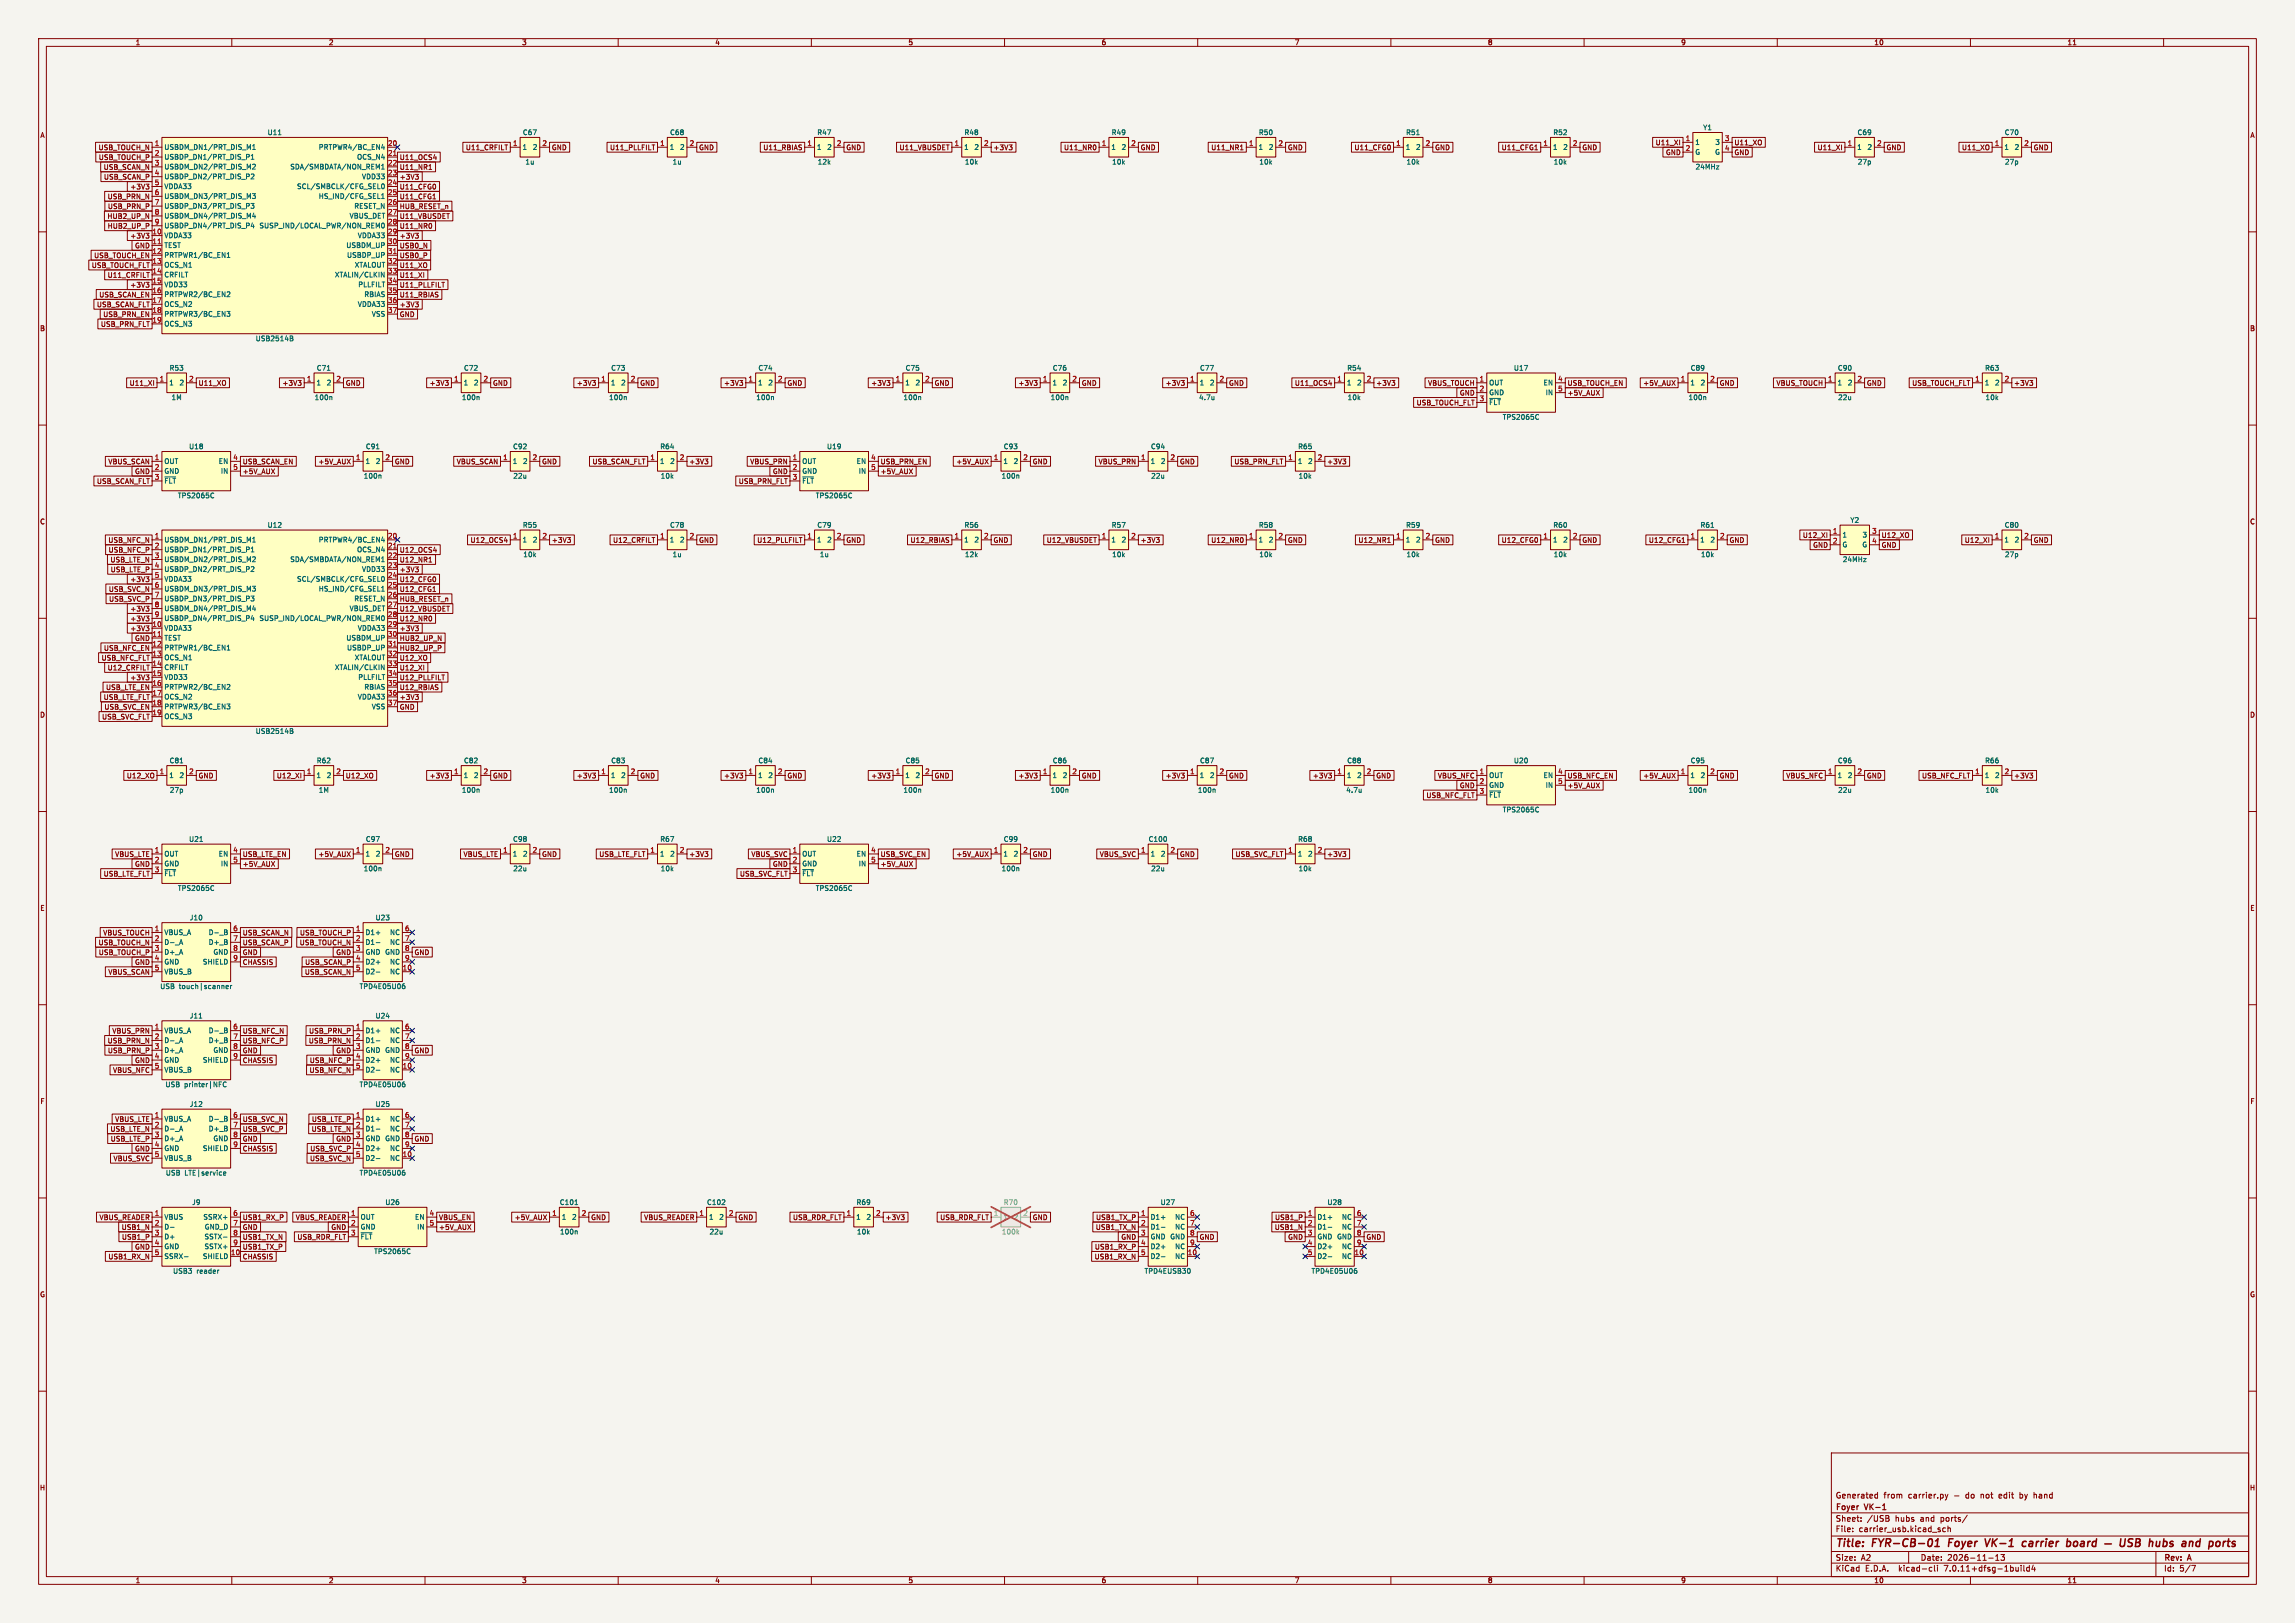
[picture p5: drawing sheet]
<svg xmlns="http://www.w3.org/2000/svg" width="594mm" height="420mm" viewBox="0 0 594 420" stroke-linecap="round" stroke-linejoin="round" font-family="sans-serif">
<defs><g id="words">
<g font-size="2.8" fill="#840000">
<text x="475" y="400.9">Title:</text>
<text x="484.7" y="400.9">FYR-CB-01</text>
<text x="505.2" y="400.9">Foyer</text>
<text x="515.5" y="400.9">VK-1</text>
<text x="525.9" y="400.9">carrier</text>
<text x="538.1" y="400.9">board</text>
<text x="561.9" y="400.9">hubs</text>
<text x="571.3" y="400.9">and</text>
<text x="579" y="400.9">ports</text>
</g>
<g font-size="2.1" fill="#840000">
<text x="475" y="388">Generated</text>
<text x="487.5" y="388">from</text>
<text x="494" y="388">carrier.py</text>
<text x="505.9" y="388">-</text>
<text x="509.1" y="388">do</text>
<text x="513.1" y="388">not</text>
<text x="517.9" y="388">edit</text>
<text x="523.5" y="388">by</text>
<text x="527.3" y="388">hand</text>
<text x="475" y="394">Sheet:</text>
<text x="475" y="391.2">Foyer</text>
<text x="482.7" y="391.2">VK-1</text>
<text x="483.2" y="394">/USB</text>
<text x="490.6" y="394">hubs</text>
<text x="497.2" y="394">and</text>
<text x="502.6" y="394">ports/</text>
<text x="475" y="396.7">File:</text>
<text x="481.1" y="396.7">carrier_usb.kicad_sch</text>
<text x="475" y="406.9">KiCad</text>
<text x="475" y="404.1">Size:</text>
<text x="481.7" y="404.1">A2</text>
<text x="482.7" y="406.9">E.D.A.</text>
<text x="491.6" y="406.9">kicad-cli</text>
<text x="497" y="404.1">Date:</text>
<text x="503.5" y="406.9">7.0.11+dfsg-1build4</text>
<text x="504" y="404.1">2026-11-13</text>
<text x="560" y="404.3">Rev:</text>
<text x="560" y="406.9">Id:</text>
<text x="564.1" y="406.9">5/7</text>
<text x="566.4" y="404.3">A</text>
</g>
<g font-size="1.8" fill="#840000">
<text x="35" y="11.9">1</text>
<text x="85" y="11.9">2</text>
<text x="135" y="11.9">3</text>
<text x="185" y="11.9">4</text>
<text x="235" y="11.9">5</text>
<text x="285" y="11.9">6</text>
<text x="335" y="11.9">7</text>
<text x="385" y="11.9">8</text>
<text x="435" y="11.9">9</text>
<text x="485" y="11.9">10</text>
<text x="535" y="11.9">11</text>
<text x="10.3" y="35.9">A</text>
<text x="582.3" y="35.9">A</text>
<text x="25.4" y="39.1">USB_TOUCH_N</text>
<text x="25.4" y="41.6">USB_TOUCH_P</text>
<text x="103.3" y="41.6">U11_OCS4</text>
<text x="120.5" y="39.1">U11_CRFILT</text>
<text x="142.7" y="39.1">GND</text>
<text x="157.8" y="39.1">U11_PLLFILT</text>
<text x="180.8" y="39.1">GND</text>
<text x="197.4" y="39.1">U11_RBIAS</text>
<text x="218.9" y="39.1">GND</text>
<text x="232.7" y="39.1">U11_VBUSDET</text>
<text x="257" y="39.1">+3V3</text>
<text x="275.3" y="39.1">U11_NR0</text>
<text x="295.1" y="39.1">GND</text>
<text x="313.4" y="39.1">U11_NR1</text>
<text x="333.2" y="39.1">GND</text>
<text x="350.4" y="39.1">U11_CFG0</text>
<text x="371.3" y="39.1">GND</text>
<text x="388.5" y="39.1">U11_CFG1</text>
<text x="409.4" y="39.1">GND</text>
<text x="428.4" y="37.8">U11_XI</text>
<text x="431.1" y="40.3">GND</text>
<text x="448.8" y="37.8">U11_XO</text>
<text x="448.8" y="40.3">GND</text>
<text x="470.3" y="39.1">U11_XI</text>
<text x="488.2" y="39.1">GND</text>
<text x="507.7" y="39.1">U11_XO</text>
<text x="526.3" y="39.1">GND</text>
<text x="26.7" y="44.1">USB_SCAN_N</text>
<text x="26.8" y="46.7">USB_SCAN_P</text>
<text x="103.3" y="44.1">U11_NR1</text>
<text x="103.3" y="46.7">+3V3</text>
<text x="27.7" y="51.8">USB_PRN_N</text>
<text x="33.6" y="49.2">+3V3</text>
<text x="103.3" y="49.2">U11_CFG0</text>
<text x="103.3" y="51.8">U11_CFG1</text>
<text x="27.7" y="56.8">HUB2_UP_N</text>
<text x="27.7" y="59.4">HUB2_UP_P</text>
<text x="27.8" y="54.3">USB_PRN_P</text>
<text x="103.3" y="54.3">HUB_RESET_n</text>
<text x="103.3" y="56.8">U11_VBUSDET</text>
<text x="103.3" y="59.4">U11_NR0</text>
<text x="33.6" y="61.9">+3V3</text>
<text x="34.8" y="64.5">GND</text>
<text x="103.3" y="64.5">USB0_N</text>
<text x="103.3" y="61.9">+3V3</text>
<text x="23.6" y="69.5">USB_TOUCH_FLT</text>
<text x="24.2" y="67">USB_TOUCH_EN</text>
<text x="103.3" y="67">USB0_P</text>
<text x="103.3" y="69.5">U11_XO</text>
<text x="25.6" y="77.2">USB_SCAN_EN</text>
<text x="27.7" y="72.1">U11_CRFILT</text>
<text x="33.6" y="74.6">+3V3</text>
<text x="103.3" y="72.1">U11_XI</text>
<text x="103.3" y="77.2">U11_RBIAS</text>
<text x="103.3" y="74.6">U11_PLLFILT</text>
<text x="25" y="79.7">USB_SCAN_FLT</text>
<text x="26.6" y="82.2">USB_PRN_EN</text>
<text x="103.3" y="79.7">+3V3</text>
<text x="103.3" y="82.2">GND</text>
<text x="10.3" y="85.9">B</text>
<text x="26" y="84.8">USB_PRN_FLT</text>
<text x="582.3" y="85.9">B</text>
<text x="33.4" y="100">U11_XI</text>
<text x="51.3" y="100">U11_XO</text>
<text x="73" y="100">+3V3</text>
<text x="89.4" y="100">GND</text>
<text x="111.1" y="100">+3V3</text>
<text x="127.5" y="100">GND</text>
<text x="149.2" y="100">+3V3</text>
<text x="165.6" y="100">GND</text>
<text x="187.3" y="100">+3V3</text>
<text x="203.7" y="100">GND</text>
<text x="225.4" y="100">+3V3</text>
<text x="241.8" y="100">GND</text>
<text x="263.5" y="100">+3V3</text>
<text x="279.9" y="100">GND</text>
<text x="301.6" y="100">+3V3</text>
<text x="318" y="100">GND</text>
<text x="335" y="100">U11_OCS4</text>
<text x="356.1" y="100">+3V3</text>
<text x="369.5" y="100">VBUS_TOUCH</text>
<text x="405.6" y="100">USB_TOUCH_EN</text>
<text x="425.2" y="100">+5V_AUX</text>
<text x="445" y="100">GND</text>
<text x="459.7" y="100">VBUS_TOUCH</text>
<text x="483.1" y="100">GND</text>
<text x="494.8" y="100">USB_TOUCH_FLT</text>
<text x="521.2" y="100">+3V3</text>
<text x="366.5" y="105.1">USB_TOUCH_FLT</text>
<text x="377.7" y="102.6">GND</text>
<text x="405.6" y="102.6">+5V_AUX</text>
<text x="25" y="125.4">USB_SCAN_FLT</text>
<text x="27.9" y="120.3">VBUS_SCAN</text>
<text x="34.8" y="122.9">GND</text>
<text x="62.7" y="122.9">+5V_AUX</text>
<text x="62.7" y="120.3">USB_SCAN_EN</text>
<text x="82.3" y="120.3">+5V_AUX</text>
<text x="102.1" y="120.3">GND</text>
<text x="118.1" y="120.3">VBUS_SCAN</text>
<text x="140.2" y="120.3">GND</text>
<text x="153.2" y="120.3">USB_SCAN_FLT</text>
<text x="178.3" y="120.3">+3V3</text>
<text x="191.1" y="125.4">USB_PRN_FLT</text>
<text x="194.1" y="120.3">VBUS_PRN</text>
<text x="199.9" y="122.9">GND</text>
<text x="227.8" y="122.9">+5V_AUX</text>
<text x="227.8" y="120.3">USB_PRN_EN</text>
<text x="247.4" y="120.3">+5V_AUX</text>
<text x="267.2" y="120.3">GND</text>
<text x="284.2" y="120.3">VBUS_PRN</text>
<text x="305.3" y="120.3">GND</text>
<text x="319.4" y="120.3">USB_PRN_FLT</text>
<text x="343.4" y="120.3">+3V3</text>
<text x="10.3" y="135.9">C</text>
<text x="582.3" y="135.9">C</text>
<text x="27.9" y="140.7">USB_NFC_N</text>
<text x="28" y="143.2">USB_NFC_P</text>
<text x="103.3" y="143.2">U12_OCS4</text>
<text x="121.7" y="140.7">U12_OCS4</text>
<text x="142.7" y="140.7">+3V3</text>
<text x="158.6" y="140.7">U12_CRFILT</text>
<text x="180.8" y="140.7">GND</text>
<text x="195.9" y="140.7">U12_PLLFILT</text>
<text x="218.9" y="140.7">GND</text>
<text x="235.5" y="140.7">U12_RBIAS</text>
<text x="257" y="140.7">GND</text>
<text x="270.8" y="140.7">U12_VBUSDET</text>
<text x="295.1" y="140.7">+3V3</text>
<text x="313.4" y="140.7">U12_NR0</text>
<text x="333.2" y="140.7">GND</text>
<text x="351.5" y="140.7">U12_NR1</text>
<text x="371.3" y="140.7">GND</text>
<text x="388.5" y="140.7">U12_CFG0</text>
<text x="409.4" y="140.7">GND</text>
<text x="426.6" y="140.7">U12_CFG1</text>
<text x="447.5" y="140.7">GND</text>
<text x="466.5" y="139.4">U12_XI</text>
<text x="469.2" y="141.9">GND</text>
<text x="486.9" y="141.9">GND</text>
<text x="486.9" y="139.4">U12_XO</text>
<text x="508.4" y="140.7">U12_XI</text>
<text x="526.3" y="140.7">GND</text>
<text x="28.5" y="145.7">USB_LTE_N</text>
<text x="28.5" y="148.3">USB_LTE_P</text>
<text x="103.3" y="145.7">U12_NR1</text>
<text x="103.3" y="148.3">+3V3</text>
<text x="28" y="153.4">USB_SVC_N</text>
<text x="28.1" y="155.9">USB_SVC_P</text>
<text x="33.6" y="150.8">+3V3</text>
<text x="103.3" y="155.9">HUB_RESET_n</text>
<text x="103.3" y="153.4">U12_CFG1</text>
<text x="103.3" y="150.8">U12_CFG0</text>
<text x="33.6" y="158.4">+3V3</text>
<text x="33.6" y="161">+3V3</text>
<text x="103.3" y="161">U12_NR0</text>
<text x="103.3" y="158.4">U12_VBUSDET</text>
<text x="33.6" y="163.5">+3V3</text>
<text x="34.8" y="166.1">GND</text>
<text x="103.3" y="166.1">HUB2_UP_N</text>
<text x="103.3" y="163.5">+3V3</text>
<text x="26.2" y="171.1">USB_NFC_FLT</text>
<text x="26.8" y="168.6">USB_NFC_EN</text>
<text x="27.7" y="173.7">U12_CRFILT</text>
<text x="103.3" y="168.6">HUB2_UP_P</text>
<text x="103.3" y="173.7">U12_XI</text>
<text x="103.3" y="171.1">U12_XO</text>
<text x="27.3" y="178.8">USB_LTE_EN</text>
<text x="33.6" y="176.2">+3V3</text>
<text x="103.3" y="178.8">U12_RBIAS</text>
<text x="103.3" y="176.2">U12_PLLFILT</text>
<text x="10.3" y="185.9">D</text>
<text x="26.7" y="181.3">USB_LTE_FLT</text>
<text x="26.9" y="183.8">USB_SVC_EN</text>
<text x="103.3" y="183.8">GND</text>
<text x="103.3" y="181.3">+3V3</text>
<text x="582.3" y="185.9">D</text>
<text x="26.3" y="186.4">USB_SVC_FLT</text>
<text x="32.7" y="201.6">U12_XO</text>
<text x="51.3" y="201.6">GND</text>
<text x="71.5" y="201.6">U12_XI</text>
<text x="89.4" y="201.6">U12_XO</text>
<text x="111.1" y="201.6">+3V3</text>
<text x="127.5" y="201.6">GND</text>
<text x="149.2" y="201.6">+3V3</text>
<text x="165.6" y="201.6">GND</text>
<text x="187.3" y="201.6">+3V3</text>
<text x="203.7" y="201.6">GND</text>
<text x="225.4" y="201.6">+3V3</text>
<text x="241.8" y="201.6">GND</text>
<text x="263.5" y="201.6">+3V3</text>
<text x="279.9" y="201.6">GND</text>
<text x="301.6" y="201.6">+3V3</text>
<text x="318" y="201.6">GND</text>
<text x="339.7" y="201.6">+3V3</text>
<text x="356.1" y="201.6">GND</text>
<text x="372" y="201.6">VBUS_NFC</text>
<text x="405.6" y="201.6">USB_NFC_EN</text>
<text x="425.2" y="201.6">+5V_AUX</text>
<text x="445" y="201.6">GND</text>
<text x="462.2" y="201.6">VBUS_NFC</text>
<text x="483.1" y="201.6">GND</text>
<text x="497.3" y="201.6">USB_NFC_FLT</text>
<text x="521.2" y="201.6">+3V3</text>
<text x="369.1" y="206.7">USB_NFC_FLT</text>
<text x="377.7" y="204.2">GND</text>
<text x="405.6" y="204.2">+5V_AUX</text>
<text x="29.7" y="221.9">VBUS_LTE</text>
<text x="62.7" y="221.9">USB_LTE_EN</text>
<text x="82.3" y="221.9">+5V_AUX</text>
<text x="102.1" y="221.9">GND</text>
<text x="119.8" y="221.9">VBUS_LTE</text>
<text x="140.2" y="221.9">GND</text>
<text x="155" y="221.9">USB_LTE_FLT</text>
<text x="178.3" y="221.9">+3V3</text>
<text x="194.4" y="221.9">VBUS_SVC</text>
<text x="227.8" y="221.9">USB_SVC_EN</text>
<text x="247.4" y="221.9">+5V_AUX</text>
<text x="267.2" y="221.9">GND</text>
<text x="284.5" y="221.9">VBUS_SVC</text>
<text x="305.3" y="221.9">GND</text>
<text x="319.7" y="221.9">USB_SVC_FLT</text>
<text x="343.4" y="221.9">+3V3</text>
<text x="26.7" y="227">USB_LTE_FLT</text>
<text x="34.8" y="224.5">GND</text>
<text x="62.7" y="224.5">+5V_AUX</text>
<text x="191.4" y="227">USB_SVC_FLT</text>
<text x="199.9" y="224.5">GND</text>
<text x="227.8" y="224.5">+5V_AUX</text>
<text x="10.3" y="235.9">E</text>
<text x="582.3" y="235.9">E</text>
<text x="25.4" y="244.8">USB_TOUCH_N</text>
<text x="26.6" y="242.3">VBUS_TOUCH</text>
<text x="62.7" y="244.8">USB_SCAN_P</text>
<text x="62.7" y="242.3">USB_SCAN_N</text>
<text x="77.5" y="244.8">USB_TOUCH_N</text>
<text x="77.5" y="242.3">USB_TOUCH_P</text>
<text x="25.4" y="247.3">USB_TOUCH_P</text>
<text x="34.8" y="249.9">GND</text>
<text x="62.7" y="247.3">GND</text>
<text x="62.7" y="249.9">CHASSIS</text>
<text x="78.8" y="249.9">USB_SCAN_P</text>
<text x="86.9" y="247.3">GND</text>
<text x="107.2" y="247.3">GND</text>
<text x="27.9" y="252.4">VBUS_SCAN</text>
<text x="78.8" y="252.4">USB_SCAN_N</text>
<text x="29" y="267.7">VBUS_PRN</text>
<text x="62.7" y="267.7">USB_NFC_N</text>
<text x="79.9" y="267.7">USB_PRN_P</text>
<text x="27.7" y="270.2">USB_PRN_N</text>
<text x="27.8" y="272.7">USB_PRN_P</text>
<text x="34.8" y="275.3">GND</text>
<text x="62.7" y="275.3">CHASSIS</text>
<text x="62.7" y="272.7">GND</text>
<text x="62.7" y="270.2">USB_NFC_P</text>
<text x="79.8" y="270.2">USB_PRN_N</text>
<text x="80.1" y="275.3">USB_NFC_P</text>
<text x="86.9" y="272.7">GND</text>
<text x="107.2" y="272.7">GND</text>
<text x="29.1" y="277.8">VBUS_NFC</text>
<text x="80" y="277.8">USB_NFC_N</text>
<text x="10.3" y="285.9">F</text>
<text x="582.3" y="285.9">F</text>
<text x="28.5" y="293.1">USB_LTE_N</text>
<text x="29.7" y="290.5">VBUS_LTE</text>
<text x="62.7" y="290.5">USB_SVC_N</text>
<text x="62.7" y="293.1">USB_SVC_P</text>
<text x="80.5" y="293.1">USB_LTE_N</text>
<text x="80.6" y="290.5">USB_LTE_P</text>
<text x="28.5" y="295.6">USB_LTE_P</text>
<text x="34.8" y="298.1">GND</text>
<text x="62.7" y="298.1">CHASSIS</text>
<text x="62.7" y="295.6">GND</text>
<text x="80.2" y="298.1">USB_SVC_P</text>
<text x="86.9" y="295.6">GND</text>
<text x="107.2" y="295.6">GND</text>
<text x="29.3" y="300.7">VBUS_SVC</text>
<text x="80.1" y="300.7">USB_SVC_N</text>
<text x="25.6" y="315.9">VBUS_READER</text>
<text x="62.7" y="315.9">USB1_RX_P</text>
<text x="76.4" y="315.9">VBUS_READER</text>
<text x="113.5" y="315.9">VBUS_EN</text>
<text x="133.1" y="315.9">+5V_AUX</text>
<text x="152.9" y="315.9">GND</text>
<text x="166.6" y="315.9">VBUS_READER</text>
<text x="191" y="315.9">GND</text>
<text x="205.1" y="315.9">USB_RDR_FLT</text>
<text x="229.1" y="315.9">+3V3</text>
<text x="243.2" y="315.9">USB_RDR_FLT</text>
<text x="267.2" y="315.9">GND</text>
<text x="283.6" y="315.9">USB1_TX_P</text>
<text x="329.9" y="315.9">USB1_P</text>
<text x="31.4" y="318.5">USB1_N</text>
<text x="31.4" y="321">USB1_P</text>
<text x="34.8" y="323.5">GND</text>
<text x="62.7" y="323.5">USB1_TX_P</text>
<text x="62.7" y="321">USB1_TX_N</text>
<text x="62.7" y="318.5">GND</text>
<text x="76.9" y="321">USB_RDR_FLT</text>
<text x="85.6" y="318.5">GND</text>
<text x="113.5" y="318.5">+5V_AUX</text>
<text x="283.3" y="323.5">USB1_RX_P</text>
<text x="283.5" y="318.5">USB1_TX_N</text>
<text x="290.1" y="321">GND</text>
<text x="310.4" y="321">GND</text>
<text x="329.8" y="318.5">USB1_N</text>
<text x="333.3" y="321">GND</text>
<text x="353.5" y="321">GND</text>
<text x="27.9" y="326.1">USB1_RX_N</text>
<text x="62.7" y="326.1">CHASSIS</text>
<text x="283.2" y="326.1">USB1_RX_N</text>
<text x="10.3" y="335.9">G</text>
<text x="582.3" y="335.9">G</text>
<text x="10.2" y="385.9">H</text>
<text x="582.2" y="385.9">H</text>
<text x="35" y="409.9">1</text>
<text x="85" y="409.9">2</text>
<text x="135" y="409.9">3</text>
<text x="185" y="409.9">4</text>
<text x="235" y="409.9">5</text>
<text x="285" y="409.9">6</text>
<text x="335" y="409.9">7</text>
<text x="385" y="409.9">8</text>
<text x="435" y="409.9">9</text>
<text x="485" y="409.9">10</text>
<text x="535" y="409.9">11</text>
</g>
<g font-size="1.8" fill="#006464">
<text x="69.1" y="35.2">U11</text>
<text x="135.2" y="35.2">C67</text>
<text x="173.3" y="35.2">C68</text>
<text x="211.4" y="35.2">R47</text>
<text x="249.5" y="35.2">R48</text>
<text x="287.6" y="35.2">R49</text>
<text x="325.7" y="35.2">R50</text>
<text x="363.8" y="35.2">R51</text>
<text x="401.9" y="35.2">R52</text>
<text x="440.7" y="33.9">Y1</text>
<text x="480.7" y="35.2">C69</text>
<text x="518.8" y="35.2">C70</text>
<text x="42.4" y="39">USBDM_DN1/PRT_DIS_M1</text>
<text x="42.4" y="41.5">USBDP_DN1/PRT_DIS_P1</text>
<text x="82.4" y="39">PRTPWR4/BC_EN4</text>
<text x="92.3" y="41.5">OCS_N4</text>
<text x="135.1" y="39">1</text>
<text x="137.8" y="39">2</text>
<text x="173.2" y="39">1</text>
<text x="175.9" y="39">2</text>
<text x="211.3" y="39">1</text>
<text x="214" y="39">2</text>
<text x="249.4" y="39">1</text>
<text x="252.1" y="39">2</text>
<text x="287.5" y="39">1</text>
<text x="290.2" y="39">2</text>
<text x="325.6" y="39">1</text>
<text x="328.3" y="39">2</text>
<text x="363.7" y="39">1</text>
<text x="366.4" y="39">2</text>
<text x="401.8" y="39">1</text>
<text x="404.5" y="39">2</text>
<text x="438.7" y="37.7">1</text>
<text x="438.7" y="40.2">G</text>
<text x="443.8" y="40.2">G</text>
<text x="443.8" y="37.7">3</text>
<text x="480.6" y="39">1</text>
<text x="483.2" y="39">2</text>
<text x="518.7" y="39">1</text>
<text x="521.3" y="39">2</text>
<text x="42.4" y="44">USBDM_DN2/PRT_DIS_M2</text>
<text x="42.4" y="46.6">USBDP_DN2/PRT_DIS_P2</text>
<text x="75" y="44">SDA/SMBDATA/NON_REM1</text>
<text x="93.6" y="46.6">VDD33</text>
<text x="135.9" y="42.8">1u</text>
<text x="174" y="42.8">1u</text>
<text x="211.5" y="42.8">12k</text>
<text x="249.6" y="42.8">10k</text>
<text x="287.7" y="42.8">10k</text>
<text x="325.8" y="42.8">10k</text>
<text x="363.9" y="42.8">10k</text>
<text x="402" y="42.8">10k</text>
<text x="438.7" y="44">24MHz</text>
<text x="480.7" y="42.8">27p</text>
<text x="518.8" y="42.8">27p</text>
<text x="42.4" y="49.1">VDDA33</text>
<text x="42.4" y="51.7">USBDM_DN3/PRT_DIS_M3</text>
<text x="76.8" y="49.1">SCL/SMBCLK/CFG_SEL0</text>
<text x="82.4" y="51.7">HS_IND/CFG_SEL1</text>
<text x="42.4" y="54.2">USBDP_DN3/PRT_DIS_P3</text>
<text x="42.4" y="56.7">USBDM_DN4/PRT_DIS_M4</text>
<text x="42.4" y="59.3">USBDP_DN4/PRT_DIS_P4</text>
<text x="67" y="59.3">SUSP_IND/LOCAL_PWR/NON_REM0</text>
<text x="90.4" y="56.7">VBUS_DET</text>
<text x="91.6" y="54.2">RESET_N</text>
<text x="42.4" y="61.8">VDDA33</text>
<text x="42.4" y="64.4">TEST</text>
<text x="89.5" y="64.4">USBDM_UP</text>
<text x="92.5" y="61.8">VDDA33</text>
<text x="42.4" y="66.9">PRTPWR1/BC_EN1</text>
<text x="42.4" y="69.4">OCS_N1</text>
<text x="42.4" y="72">CRFILT</text>
<text x="86.6" y="72">XTALIN/CLKIN</text>
<text x="89.7" y="66.9">USBDP_UP</text>
<text x="91.7" y="69.4">XTALOUT</text>
<text x="42.4" y="74.5">VDD33</text>
<text x="42.4" y="77.1">PRTPWR2/BC_EN2</text>
<text x="92.6" y="74.5">PLLFILT</text>
<text x="94.2" y="77.1">RBIAS</text>
<text x="42.4" y="79.6">OCS_N2</text>
<text x="42.4" y="82.1">PRTPWR3/BC_EN3</text>
<text x="92.5" y="79.6">VDDA33</text>
<text x="96.1" y="82.1">VSS</text>
<text x="42.4" y="84.7">OCS_N3</text>
<text x="66.1" y="88.5">USB2514B</text>
<text x="43.7" y="99.9">1</text>
<text x="43.8" y="96.1">R53</text>
<text x="46.3" y="99.9">2</text>
<text x="81.8" y="99.9">1</text>
<text x="81.9" y="96.1">C71</text>
<text x="84.4" y="99.9">2</text>
<text x="119.9" y="99.9">1</text>
<text x="120" y="96.1">C72</text>
<text x="122.5" y="99.9">2</text>
<text x="158" y="99.9">1</text>
<text x="158.1" y="96.1">C73</text>
<text x="160.6" y="99.9">2</text>
<text x="196.1" y="99.9">1</text>
<text x="196.2" y="96.1">C74</text>
<text x="198.7" y="99.9">2</text>
<text x="234.2" y="99.9">1</text>
<text x="234.3" y="96.1">C75</text>
<text x="236.8" y="99.9">2</text>
<text x="272.3" y="99.9">1</text>
<text x="272.4" y="96.1">C76</text>
<text x="274.9" y="99.9">2</text>
<text x="310.4" y="99.9">1</text>
<text x="310.5" y="96.1">C77</text>
<text x="313" y="99.9">2</text>
<text x="348.5" y="99.9">1</text>
<text x="348.6" y="96.1">R54</text>
<text x="351.1" y="99.9">2</text>
<text x="385.3" y="99.9">OUT</text>
<text x="391.7" y="96.1">U17</text>
<text x="399.4" y="99.9">EN</text>
<text x="437.4" y="99.9">1</text>
<text x="437.5" y="96.1">C89</text>
<text x="440" y="99.9">2</text>
<text x="475.5" y="99.9">1</text>
<text x="475.6" y="96.1">C90</text>
<text x="478.1" y="99.9">2</text>
<text x="513.6" y="99.9">1</text>
<text x="513.7" y="96.1">R63</text>
<text x="516.2" y="99.9">2</text>
<text x="44.3" y="103.7">1M</text>
<text x="81.3" y="103.7">100n</text>
<text x="119.4" y="103.7">100n</text>
<text x="157.5" y="103.7">100n</text>
<text x="195.6" y="103.7">100n</text>
<text x="233.7" y="103.7">100n</text>
<text x="271.8" y="103.7">100n</text>
<text x="310.2" y="103.7">4.7u</text>
<text x="348.7" y="103.7">10k</text>
<text x="385.3" y="102.5">GND</text>
<text x="385.3" y="105">~{FLT}</text>
<text x="399.9" y="102.5">IN</text>
<text x="436.9" y="103.7">100n</text>
<text x="475.6" y="103.7">22u</text>
<text x="513.8" y="103.7">10k</text>
<text x="388.8" y="108.8">TPS2065C</text>
<text x="48.8" y="116.4">U18</text>
<text x="94.6" y="116.4">C91</text>
<text x="132.7" y="116.4">C92</text>
<text x="170.8" y="116.4">R64</text>
<text x="213.9" y="116.4">U19</text>
<text x="259.7" y="116.4">C93</text>
<text x="297.8" y="116.4">C94</text>
<text x="335.9" y="116.4">R65</text>
<text x="42.4" y="120.2">OUT</text>
<text x="42.4" y="122.8">GND</text>
<text x="42.4" y="125.3">~{FLT}</text>
<text x="56.5" y="120.2">EN</text>
<text x="57" y="122.8">IN</text>
<text x="94" y="124.1">100n</text>
<text x="94.5" y="120.2">1</text>
<text x="97.1" y="120.2">2</text>
<text x="132.6" y="120.2">1</text>
<text x="132.7" y="124.1">22u</text>
<text x="135.2" y="120.2">2</text>
<text x="170.7" y="120.2">1</text>
<text x="170.9" y="124.1">10k</text>
<text x="173.3" y="120.2">2</text>
<text x="207.5" y="120.2">OUT</text>
<text x="207.5" y="122.8">GND</text>
<text x="207.5" y="125.3">~{FLT}</text>
<text x="221.6" y="120.2">EN</text>
<text x="222.1" y="122.8">IN</text>
<text x="259.1" y="124.1">100n</text>
<text x="259.6" y="120.2">1</text>
<text x="262.2" y="120.2">2</text>
<text x="297.7" y="120.2">1</text>
<text x="297.8" y="124.1">22u</text>
<text x="300.3" y="120.2">2</text>
<text x="335.8" y="120.2">1</text>
<text x="336" y="124.1">10k</text>
<text x="338.4" y="120.2">2</text>
<text x="45.9" y="129.1">TPS2065C</text>
<text x="211" y="129.1">TPS2065C</text>
<text x="69.1" y="136.8">U12</text>
<text x="135.2" y="136.8">R55</text>
<text x="173.3" y="136.8">C78</text>
<text x="211.4" y="136.8">C79</text>
<text x="249.5" y="136.8">R56</text>
<text x="287.6" y="136.8">R57</text>
<text x="325.7" y="136.8">R58</text>
<text x="363.8" y="136.8">R59</text>
<text x="401.9" y="136.8">R60</text>
<text x="440" y="136.8">R61</text>
<text x="478.8" y="135.5">Y2</text>
<text x="518.8" y="136.8">C80</text>
<text x="42.4" y="140.6">USBDM_DN1/PRT_DIS_M1</text>
<text x="42.4" y="143.1">USBDP_DN1/PRT_DIS_P1</text>
<text x="82.4" y="140.6">PRTPWR4/BC_EN4</text>
<text x="92.3" y="143.1">OCS_N4</text>
<text x="135.1" y="140.6">1</text>
<text x="137.8" y="140.6">2</text>
<text x="173.2" y="140.6">1</text>
<text x="175.9" y="140.6">2</text>
<text x="211.3" y="140.6">1</text>
<text x="214" y="140.6">2</text>
<text x="249.4" y="140.6">1</text>
<text x="252.1" y="140.6">2</text>
<text x="287.5" y="140.6">1</text>
<text x="290.2" y="140.6">2</text>
<text x="325.6" y="140.6">1</text>
<text x="328.3" y="140.6">2</text>
<text x="363.7" y="140.6">1</text>
<text x="366.4" y="140.6">2</text>
<text x="401.8" y="140.6">1</text>
<text x="404.5" y="140.6">2</text>
<text x="439.9" y="140.6">1</text>
<text x="442.6" y="140.6">2</text>
<text x="476.8" y="139.3">1</text>
<text x="476.8" y="141.8">G</text>
<text x="481.9" y="141.8">G</text>
<text x="481.9" y="139.3">3</text>
<text x="518.7" y="140.6">1</text>
<text x="521.3" y="140.6">2</text>
<text x="42.4" y="145.6">USBDM_DN2/PRT_DIS_M2</text>
<text x="42.4" y="148.2">USBDP_DN2/PRT_DIS_P2</text>
<text x="75" y="145.6">SDA/SMBDATA/NON_REM1</text>
<text x="93.6" y="148.2">VDD33</text>
<text x="135.3" y="144.4">10k</text>
<text x="174" y="144.4">1u</text>
<text x="212.1" y="144.4">1u</text>
<text x="249.6" y="144.4">12k</text>
<text x="287.7" y="144.4">10k</text>
<text x="325.8" y="144.4">10k</text>
<text x="363.9" y="144.4">10k</text>
<text x="402" y="144.4">10k</text>
<text x="440.1" y="144.4">10k</text>
<text x="476.8" y="145.6">24MHz</text>
<text x="518.8" y="144.4">27p</text>
<text x="42.4" y="150.7">VDDA33</text>
<text x="42.4" y="153.3">USBDM_DN3/PRT_DIS_M3</text>
<text x="42.4" y="155.8">USBDP_DN3/PRT_DIS_P3</text>
<text x="76.8" y="150.7">SCL/SMBCLK/CFG_SEL0</text>
<text x="82.4" y="153.3">HS_IND/CFG_SEL1</text>
<text x="91.6" y="155.8">RESET_N</text>
<text x="42.4" y="158.3">USBDM_DN4/PRT_DIS_M4</text>
<text x="42.4" y="160.9">USBDP_DN4/PRT_DIS_P4</text>
<text x="67" y="160.9">SUSP_IND/LOCAL_PWR/NON_REM0</text>
<text x="90.4" y="158.3">VBUS_DET</text>
<text x="42.4" y="163.4">VDDA33</text>
<text x="42.4" y="166">TEST</text>
<text x="89.5" y="166">USBDM_UP</text>
<text x="92.5" y="163.4">VDDA33</text>
<text x="42.4" y="168.5">PRTPWR1/BC_EN1</text>
<text x="42.4" y="171">OCS_N1</text>
<text x="42.4" y="173.6">CRFILT</text>
<text x="86.6" y="173.6">XTALIN/CLKIN</text>
<text x="89.7" y="168.5">USBDP_UP</text>
<text x="91.7" y="171">XTALOUT</text>
<text x="42.4" y="176.1">VDD33</text>
<text x="42.4" y="178.7">PRTPWR2/BC_EN2</text>
<text x="92.6" y="176.1">PLLFILT</text>
<text x="94.2" y="178.7">RBIAS</text>
<text x="42.4" y="181.2">OCS_N2</text>
<text x="42.4" y="183.7">PRTPWR3/BC_EN3</text>
<text x="92.5" y="181.2">VDDA33</text>
<text x="96.1" y="183.7">VSS</text>
<text x="42.4" y="186.3">OCS_N3</text>
<text x="66.1" y="190.1">USB2514B</text>
<text x="43.8" y="197.7">C81</text>
<text x="81.9" y="197.7">R62</text>
<text x="120" y="197.7">C82</text>
<text x="158.1" y="197.7">C83</text>
<text x="196.2" y="197.7">C84</text>
<text x="234.3" y="197.7">C85</text>
<text x="272.4" y="197.7">C86</text>
<text x="310.5" y="197.7">C87</text>
<text x="348.6" y="197.7">C88</text>
<text x="391.7" y="197.7">U20</text>
<text x="437.5" y="197.7">C95</text>
<text x="475.6" y="197.7">C96</text>
<text x="513.7" y="197.7">R66</text>
<text x="43.7" y="201.5">1</text>
<text x="46.3" y="201.5">2</text>
<text x="81.8" y="201.5">1</text>
<text x="84.4" y="201.5">2</text>
<text x="119.9" y="201.5">1</text>
<text x="122.5" y="201.5">2</text>
<text x="158" y="201.5">1</text>
<text x="160.6" y="201.5">2</text>
<text x="196.1" y="201.5">1</text>
<text x="198.7" y="201.5">2</text>
<text x="234.2" y="201.5">1</text>
<text x="236.8" y="201.5">2</text>
<text x="272.3" y="201.5">1</text>
<text x="274.9" y="201.5">2</text>
<text x="310.4" y="201.5">1</text>
<text x="313" y="201.5">2</text>
<text x="348.5" y="201.5">1</text>
<text x="351.1" y="201.5">2</text>
<text x="385.3" y="201.5">OUT</text>
<text x="399.4" y="201.5">EN</text>
<text x="437.4" y="201.5">1</text>
<text x="440" y="201.5">2</text>
<text x="475.5" y="201.5">1</text>
<text x="478.1" y="201.5">2</text>
<text x="513.6" y="201.5">1</text>
<text x="516.2" y="201.5">2</text>
<text x="43.8" y="205.3">27p</text>
<text x="82.4" y="205.3">1M</text>
<text x="119.4" y="205.3">100n</text>
<text x="157.5" y="205.3">100n</text>
<text x="195.6" y="205.3">100n</text>
<text x="233.7" y="205.3">100n</text>
<text x="271.8" y="205.3">100n</text>
<text x="309.9" y="205.3">100n</text>
<text x="348.3" y="205.3">4.7u</text>
<text x="385.3" y="204.1">GND</text>
<text x="385.3" y="206.6">~{FLT}</text>
<text x="399.9" y="204.1">IN</text>
<text x="436.9" y="205.3">100n</text>
<text x="475.6" y="205.3">22u</text>
<text x="513.8" y="205.3">10k</text>
<text x="388.8" y="210.4">TPS2065C</text>
<text x="42.4" y="221.8">OUT</text>
<text x="48.8" y="218">U21</text>
<text x="56.5" y="221.8">EN</text>
<text x="94.5" y="221.8">1</text>
<text x="94.6" y="218">C97</text>
<text x="97.1" y="221.8">2</text>
<text x="132.6" y="221.8">1</text>
<text x="132.7" y="218">C98</text>
<text x="135.2" y="221.8">2</text>
<text x="170.7" y="221.8">1</text>
<text x="170.8" y="218">R67</text>
<text x="173.3" y="221.8">2</text>
<text x="207.5" y="221.8">OUT</text>
<text x="213.9" y="218">U22</text>
<text x="221.6" y="221.8">EN</text>
<text x="259.6" y="221.8">1</text>
<text x="259.7" y="218">C99</text>
<text x="262.2" y="221.8">2</text>
<text x="297.2" y="218">C100</text>
<text x="297.7" y="221.8">1</text>
<text x="300.3" y="221.8">2</text>
<text x="335.8" y="221.8">1</text>
<text x="335.9" y="218">R68</text>
<text x="338.4" y="221.8">2</text>
<text x="42.4" y="224.4">GND</text>
<text x="42.4" y="226.9">~{FLT}</text>
<text x="57" y="224.4">IN</text>
<text x="94" y="225.7">100n</text>
<text x="132.7" y="225.7">22u</text>
<text x="170.9" y="225.7">10k</text>
<text x="207.5" y="224.4">GND</text>
<text x="207.5" y="226.9">~{FLT}</text>
<text x="222.1" y="224.4">IN</text>
<text x="259.1" y="225.7">100n</text>
<text x="297.8" y="225.7">22u</text>
<text x="336" y="225.7">10k</text>
<text x="45.9" y="230.7">TPS2065C</text>
<text x="211" y="230.7">TPS2065C</text>
<text x="49" y="238.4">J10</text>
<text x="97.1" y="238.4">U23</text>
<text x="42.4" y="242.2">VBUS_A</text>
<text x="42.4" y="244.7">D-_A</text>
<text x="53.9" y="242.2">D-_B</text>
<text x="53.9" y="244.7">D+_B</text>
<text x="94.5" y="242.2">D1+</text>
<text x="94.5" y="244.7">D1-</text>
<text x="100.8" y="242.2">NC</text>
<text x="100.8" y="244.7">NC</text>
<text x="42.4" y="247.2">D+_A</text>
<text x="42.4" y="249.8">GND</text>
<text x="52.4" y="249.8">SHIELD</text>
<text x="55.1" y="247.2">GND</text>
<text x="94.5" y="247.2">GND GND</text>
<text x="94.5" y="249.8">D2+</text>
<text x="100.8" y="249.8">NC</text>
<text x="41.4" y="256.1">USB</text>
<text x="42.4" y="252.3">VBUS_B</text>
<text x="46.3" y="256.1">touch|scanner</text>
<text x="92.9" y="256.1">TPD4E05U06</text>
<text x="94.5" y="252.3">D2-</text>
<text x="100.8" y="252.3">NC</text>
<text x="49" y="263.8">J11</text>
<text x="97.1" y="263.8">U24</text>
<text x="42.4" y="267.6">VBUS_A</text>
<text x="53.9" y="267.6">D-_B</text>
<text x="94.5" y="267.6">D1+</text>
<text x="100.8" y="267.6">NC</text>
<text x="42.4" y="270.1">D-_A</text>
<text x="42.4" y="272.6">D+_A</text>
<text x="42.4" y="275.2">GND</text>
<text x="52.4" y="275.2">SHIELD</text>
<text x="53.9" y="270.1">D+_B</text>
<text x="55.1" y="272.6">GND</text>
<text x="94.5" y="270.1">D1-</text>
<text x="94.5" y="272.6">GND GND</text>
<text x="94.5" y="275.2">D2+</text>
<text x="100.8" y="270.1">NC</text>
<text x="100.8" y="275.2">NC</text>
<text x="42.4" y="277.7">VBUS_B</text>
<text x="42.7" y="281.5">USB</text>
<text x="47.7" y="281.5">printer|NFC</text>
<text x="92.9" y="281.5">TPD4E05U06</text>
<text x="94.5" y="277.7">D2-</text>
<text x="100.8" y="277.7">NC</text>
<text x="49" y="286.6">J12</text>
<text x="97.1" y="286.6">U25</text>
<text x="42.4" y="290.4">VBUS_A</text>
<text x="42.4" y="293">D-_A</text>
<text x="53.9" y="290.4">D-_B</text>
<text x="53.9" y="293">D+_B</text>
<text x="94.5" y="290.4">D1+</text>
<text x="94.5" y="293">D1-</text>
<text x="100.8" y="290.4">NC</text>
<text x="100.8" y="293">NC</text>
<text x="42.4" y="295.5">D+_A</text>
<text x="42.4" y="298">GND</text>
<text x="52.4" y="298">SHIELD</text>
<text x="55.1" y="295.5">GND</text>
<text x="94.5" y="295.5">GND GND</text>
<text x="94.5" y="298">D2+</text>
<text x="100.8" y="298">NC</text>
<text x="42.4" y="300.6">VBUS_B</text>
<text x="42.8" y="304.4">USB</text>
<text x="47.8" y="304.4">LTE|service</text>
<text x="92.9" y="304.4">TPD4E05U06</text>
<text x="94.5" y="300.6">D2-</text>
<text x="100.8" y="300.6">NC</text>
<text x="42.4" y="315.8">VBUS</text>
<text x="49.6" y="312">J9</text>
<text x="52.5" y="315.8">SSRX+</text>
<text x="93.2" y="315.8">OUT</text>
<text x="99.6" y="312">U26</text>
<text x="107.3" y="315.8">EN</text>
<text x="144.8" y="312">C101</text>
<text x="145.3" y="315.8">1</text>
<text x="147.9" y="315.8">2</text>
<text x="182.9" y="312">C102</text>
<text x="183.4" y="315.8">1</text>
<text x="186" y="315.8">2</text>
<text x="221.5" y="315.8">1</text>
<text x="221.6" y="312">R69</text>
<text x="224.1" y="315.8">2</text>
<text x="297.7" y="315.8">D1+</text>
<text x="300.3" y="312">U27</text>
<text x="304" y="315.8">NC</text>
<text x="340.9" y="315.8">D1+</text>
<text x="343.5" y="312">U28</text>
<text x="347.2" y="315.8">NC</text>
<text x="42.4" y="318.4">D-</text>
<text x="42.4" y="320.9">D+</text>
<text x="42.4" y="323.4">GND</text>
<text x="52.8" y="320.9">SSTX-</text>
<text x="52.8" y="323.4">SSTX+</text>
<text x="52.9" y="318.4">GND_D</text>
<text x="93.2" y="318.4">GND</text>
<text x="93.2" y="320.9">~{FLT}</text>
<text x="107.8" y="318.4">IN</text>
<text x="144.8" y="319.6">100n</text>
<text x="183.5" y="319.6">22u</text>
<text x="221.7" y="319.6">10k</text>
<text x="297.7" y="318.4">D1-</text>
<text x="297.7" y="320.9">GND GND</text>
<text x="297.7" y="323.4">D2+</text>
<text x="304" y="318.4">NC</text>
<text x="304" y="323.4">NC</text>
<text x="340.9" y="318.4">D1-</text>
<text x="340.9" y="320.9">GND GND</text>
<text x="340.9" y="323.4">D2+</text>
<text x="347.2" y="318.4">NC</text>
<text x="347.2" y="323.4">NC</text>
<text x="42.4" y="326">SSRX-</text>
<text x="44.7" y="329.8">USB3</text>
<text x="50.9" y="329.8">reader</text>
<text x="52.4" y="326">SHIELD</text>
<text x="96.7" y="324.7">TPS2065C</text>
<text x="296.1" y="329.8">TPD4EUSB30</text>
<text x="297.7" y="326">D2-</text>
<text x="304" y="326">NC</text>
<text x="339.3" y="329.8">TPD4E05U06</text>
<text x="340.9" y="326">D2-</text>
<text x="347.2" y="326">NC</text>
</g>
<g font-size="1.8" fill="#a90000">
<text x="39.9" y="37.8">1</text>
<text x="39.9" y="40.4">2</text>
<text x="100.3" y="37.8">20</text>
<text x="100.3" y="40.4">21</text>
<text x="132.6" y="37.8">1</text>
<text x="140.3" y="37.8">2</text>
<text x="170.7" y="37.8">1</text>
<text x="178.4" y="37.8">2</text>
<text x="208.8" y="37.8">1</text>
<text x="216.5" y="37.8">2</text>
<text x="246.9" y="37.8">1</text>
<text x="254.6" y="37.8">2</text>
<text x="285" y="37.8">1</text>
<text x="292.7" y="37.8">2</text>
<text x="323.1" y="37.8">1</text>
<text x="330.8" y="37.8">2</text>
<text x="361.2" y="37.8">1</text>
<text x="368.9" y="37.8">2</text>
<text x="399.3" y="37.8">1</text>
<text x="407" y="37.8">2</text>
<text x="436.2" y="36.6">1</text>
<text x="436.2" y="39.1">2</text>
<text x="446.3" y="36.6">3</text>
<text x="446.3" y="39.1">4</text>
<text x="478.1" y="37.8">1</text>
<text x="485.7" y="37.8">2</text>
<text x="516.2" y="37.8">1</text>
<text x="523.8" y="37.8">2</text>
<text x="39.9" y="42.9">3</text>
<text x="39.9" y="45.5">4</text>
<text x="100.3" y="42.9">22</text>
<text x="100.3" y="45.5">23</text>
<text x="39.9" y="48">5</text>
<text x="39.9" y="50.5">6</text>
<text x="39.9" y="53.1">7</text>
<text x="100.3" y="48">24</text>
<text x="100.3" y="50.5">25</text>
<text x="100.3" y="53.1">26</text>
<text x="39.9" y="55.6">8</text>
<text x="39.9" y="58.2">9</text>
<text x="100.3" y="55.6">27</text>
<text x="100.3" y="58.2">28</text>
<text x="39.3" y="60.7">10</text>
<text x="39.3" y="63.2">11</text>
<text x="39.3" y="65.8">12</text>
<text x="100.3" y="60.7">29</text>
<text x="100.3" y="63.2">30</text>
<text x="100.3" y="65.8">31</text>
<text x="39.3" y="68.3">13</text>
<text x="39.3" y="70.9">14</text>
<text x="100.3" y="68.3">32</text>
<text x="100.3" y="70.9">33</text>
<text x="39.3" y="73.4">15</text>
<text x="39.3" y="75.9">16</text>
<text x="100.3" y="73.4">34</text>
<text x="100.3" y="75.9">35</text>
<text x="39.3" y="78.5">17</text>
<text x="39.3" y="81">18</text>
<text x="39.3" y="83.6">19</text>
<text x="100.3" y="78.5">36</text>
<text x="100.3" y="81">37</text>
<text x="41.2" y="98.8">1</text>
<text x="48.8" y="98.8">2</text>
<text x="79.3" y="98.8">1</text>
<text x="86.9" y="98.8">2</text>
<text x="117.4" y="98.8">1</text>
<text x="125" y="98.8">2</text>
<text x="155.5" y="98.8">1</text>
<text x="163.1" y="98.8">2</text>
<text x="193.6" y="98.8">1</text>
<text x="201.2" y="98.8">2</text>
<text x="231.7" y="98.8">1</text>
<text x="239.3" y="98.8">2</text>
<text x="269.8" y="98.8">1</text>
<text x="277.4" y="98.8">2</text>
<text x="307.9" y="98.8">1</text>
<text x="315.5" y="98.8">2</text>
<text x="346" y="98.8">1</text>
<text x="353.6" y="98.8">2</text>
<text x="382.8" y="98.8">1</text>
<text x="382.8" y="101.3">2</text>
<text x="403.2" y="98.8">4</text>
<text x="403.2" y="101.3">5</text>
<text x="434.9" y="98.8">1</text>
<text x="442.5" y="98.8">2</text>
<text x="473" y="98.8">1</text>
<text x="480.6" y="98.8">2</text>
<text x="511.1" y="98.8">1</text>
<text x="518.7" y="98.8">2</text>
<text x="382.8" y="103.9">3</text>
<text x="39.9" y="119.1">1</text>
<text x="60.3" y="119.1">4</text>
<text x="92" y="119.1">1</text>
<text x="99.6" y="119.1">2</text>
<text x="130.1" y="119.1">1</text>
<text x="137.7" y="119.1">2</text>
<text x="168.2" y="119.1">1</text>
<text x="175.8" y="119.1">2</text>
<text x="205" y="119.1">1</text>
<text x="225.4" y="119.1">4</text>
<text x="257.1" y="119.1">1</text>
<text x="264.7" y="119.1">2</text>
<text x="295.2" y="119.1">1</text>
<text x="302.8" y="119.1">2</text>
<text x="333.3" y="119.1">1</text>
<text x="340.9" y="119.1">2</text>
<text x="39.9" y="121.7">2</text>
<text x="39.9" y="124.2">3</text>
<text x="60.3" y="121.7">5</text>
<text x="205" y="121.7">2</text>
<text x="205" y="124.2">3</text>
<text x="225.4" y="121.7">5</text>
<text x="39.9" y="139.4">1</text>
<text x="39.9" y="142">2</text>
<text x="100.3" y="139.4">20</text>
<text x="100.3" y="142">21</text>
<text x="132.6" y="139.4">1</text>
<text x="140.3" y="139.4">2</text>
<text x="170.7" y="139.4">1</text>
<text x="178.4" y="139.4">2</text>
<text x="208.8" y="139.4">1</text>
<text x="216.5" y="139.4">2</text>
<text x="246.9" y="139.4">1</text>
<text x="254.6" y="139.4">2</text>
<text x="285" y="139.4">1</text>
<text x="292.7" y="139.4">2</text>
<text x="323.1" y="139.4">1</text>
<text x="330.8" y="139.4">2</text>
<text x="361.2" y="139.4">1</text>
<text x="368.9" y="139.4">2</text>
<text x="399.3" y="139.4">1</text>
<text x="407" y="139.4">2</text>
<text x="437.4" y="139.4">1</text>
<text x="445.1" y="139.4">2</text>
<text x="474.3" y="138.2">1</text>
<text x="474.3" y="140.7">2</text>
<text x="484.4" y="138.2">3</text>
<text x="484.4" y="140.7">4</text>
<text x="516.2" y="139.4">1</text>
<text x="523.8" y="139.4">2</text>
<text x="39.9" y="144.5">3</text>
<text x="39.9" y="147.1">4</text>
<text x="39.9" y="149.6">5</text>
<text x="100.3" y="144.5">22</text>
<text x="100.3" y="147.1">23</text>
<text x="100.3" y="149.6">24</text>
<text x="39.9" y="152.1">6</text>
<text x="39.9" y="154.7">7</text>
<text x="100.3" y="152.1">25</text>
<text x="100.3" y="154.7">26</text>
<text x="39.9" y="157.2">8</text>
<text x="39.9" y="159.8">9</text>
<text x="100.3" y="157.2">27</text>
<text x="100.3" y="159.8">28</text>
<text x="39.3" y="162.3">10</text>
<text x="39.3" y="164.8">11</text>
<text x="39.3" y="167.4">12</text>
<text x="100.3" y="162.3">29</text>
<text x="100.3" y="164.8">30</text>
<text x="100.3" y="167.4">31</text>
<text x="39.3" y="169.9">13</text>
<text x="39.3" y="172.5">14</text>
<text x="100.3" y="169.9">32</text>
<text x="100.3" y="172.5">33</text>
<text x="39.3" y="175">15</text>
<text x="39.3" y="177.5">16</text>
<text x="100.3" y="175">34</text>
<text x="100.3" y="177.5">35</text>
<text x="39.3" y="180.1">17</text>
<text x="39.3" y="182.6">18</text>
<text x="39.3" y="185.2">19</text>
<text x="100.3" y="180.1">36</text>
<text x="100.3" y="182.6">37</text>
<text x="41.2" y="200.4">1</text>
<text x="48.8" y="200.4">2</text>
<text x="79.3" y="200.4">1</text>
<text x="86.9" y="200.4">2</text>
<text x="117.4" y="200.4">1</text>
<text x="125" y="200.4">2</text>
<text x="155.5" y="200.4">1</text>
<text x="163.1" y="200.4">2</text>
<text x="193.6" y="200.4">1</text>
<text x="201.2" y="200.4">2</text>
<text x="231.7" y="200.4">1</text>
<text x="239.3" y="200.4">2</text>
<text x="269.8" y="200.4">1</text>
<text x="277.4" y="200.4">2</text>
<text x="307.9" y="200.4">1</text>
<text x="315.5" y="200.4">2</text>
<text x="346" y="200.4">1</text>
<text x="353.6" y="200.4">2</text>
<text x="382.8" y="200.4">1</text>
<text x="382.8" y="202.9">2</text>
<text x="403.2" y="200.4">4</text>
<text x="403.2" y="202.9">5</text>
<text x="434.9" y="200.4">1</text>
<text x="442.5" y="200.4">2</text>
<text x="473" y="200.4">1</text>
<text x="480.6" y="200.4">2</text>
<text x="511.1" y="200.4">1</text>
<text x="518.7" y="200.4">2</text>
<text x="382.8" y="205.5">3</text>
<text x="39.9" y="220.7">1</text>
<text x="60.3" y="220.7">4</text>
<text x="92" y="220.7">1</text>
<text x="99.6" y="220.7">2</text>
<text x="130.1" y="220.7">1</text>
<text x="137.7" y="220.7">2</text>
<text x="168.2" y="220.7">1</text>
<text x="175.8" y="220.7">2</text>
<text x="205" y="220.7">1</text>
<text x="225.4" y="220.7">4</text>
<text x="257.1" y="220.7">1</text>
<text x="264.7" y="220.7">2</text>
<text x="295.2" y="220.7">1</text>
<text x="302.8" y="220.7">2</text>
<text x="333.3" y="220.7">1</text>
<text x="340.9" y="220.7">2</text>
<text x="39.9" y="223.3">2</text>
<text x="39.9" y="225.8">3</text>
<text x="60.3" y="223.3">5</text>
<text x="205" y="223.3">2</text>
<text x="205" y="225.8">3</text>
<text x="225.4" y="223.3">5</text>
<text x="39.9" y="241">1</text>
<text x="39.9" y="243.6">2</text>
<text x="60.3" y="241">6</text>
<text x="60.3" y="243.6">7</text>
<text x="92" y="241">1</text>
<text x="92" y="243.6">2</text>
<text x="104.7" y="241">6</text>
<text x="104.7" y="243.6">7</text>
<text x="39.9" y="246.1">3</text>
<text x="39.9" y="248.7">4</text>
<text x="39.9" y="251.2">5</text>
<text x="60.3" y="246.1">8</text>
<text x="60.3" y="248.7">9</text>
<text x="92" y="246.1">3</text>
<text x="92" y="248.7">4</text>
<text x="92" y="251.2">5</text>
<text x="104.1" y="251.2">10</text>
<text x="104.7" y="246.1">8</text>
<text x="104.7" y="248.7">9</text>
<text x="39.9" y="266.4">1</text>
<text x="39.9" y="269">2</text>
<text x="60.3" y="266.4">6</text>
<text x="60.3" y="269">7</text>
<text x="92" y="266.4">1</text>
<text x="92" y="269">2</text>
<text x="104.7" y="266.4">6</text>
<text x="104.7" y="269">7</text>
<text x="39.9" y="271.5">3</text>
<text x="39.9" y="274.1">4</text>
<text x="60.3" y="271.5">8</text>
<text x="60.3" y="274.1">9</text>
<text x="92" y="271.5">3</text>
<text x="92" y="274.1">4</text>
<text x="104.7" y="271.5">8</text>
<text x="104.7" y="274.1">9</text>
<text x="39.9" y="276.6">5</text>
<text x="92" y="276.6">5</text>
<text x="104.1" y="276.6">10</text>
<text x="39.9" y="289.3">1</text>
<text x="39.9" y="291.8">2</text>
<text x="60.3" y="289.3">6</text>
<text x="60.3" y="291.8">7</text>
<text x="92" y="289.3">1</text>
<text x="92" y="291.8">2</text>
<text x="104.7" y="289.3">6</text>
<text x="104.7" y="291.8">7</text>
<text x="39.9" y="294.4">3</text>
<text x="39.9" y="296.9">4</text>
<text x="39.9" y="299.5">5</text>
<text x="60.3" y="294.4">8</text>
<text x="60.3" y="296.9">9</text>
<text x="92" y="294.4">3</text>
<text x="92" y="296.9">4</text>
<text x="92" y="299.5">5</text>
<text x="104.1" y="299.5">10</text>
<text x="104.7" y="294.4">8</text>
<text x="104.7" y="296.9">9</text>
<text x="39.9" y="314.7">1</text>
<text x="39.9" y="317.2">2</text>
<text x="60.3" y="314.7">6</text>
<text x="60.3" y="317.2">7</text>
<text x="90.7" y="314.7">1</text>
<text x="90.7" y="317.2">2</text>
<text x="111.1" y="314.7">4</text>
<text x="111.1" y="317.2">5</text>
<text x="142.8" y="314.7">1</text>
<text x="150.4" y="314.7">2</text>
<text x="180.9" y="314.7">1</text>
<text x="188.5" y="314.7">2</text>
<text x="219" y="314.7">1</text>
<text x="226.6" y="314.7">2</text>
<text x="295.2" y="314.7">1</text>
<text x="295.2" y="317.2">2</text>
<text x="307.9" y="314.7">6</text>
<text x="307.9" y="317.2">7</text>
<text x="338.4" y="314.7">1</text>
<text x="338.4" y="317.2">2</text>
<text x="351.1" y="314.7">6</text>
<text x="351.1" y="317.2">7</text>
<text x="39.9" y="319.8">3</text>
<text x="39.9" y="322.3">4</text>
<text x="60.3" y="319.8">8</text>
<text x="60.3" y="322.3">9</text>
<text x="90.7" y="319.8">3</text>
<text x="295.2" y="319.8">3</text>
<text x="295.2" y="322.3">4</text>
<text x="307.9" y="319.8">8</text>
<text x="307.9" y="322.3">9</text>
<text x="338.4" y="319.8">3</text>
<text x="338.4" y="322.3">4</text>
<text x="351.1" y="319.8">8</text>
<text x="351.1" y="322.3">9</text>
<text x="39.9" y="324.9">5</text>
<text x="59.6" y="324.9">10</text>
<text x="295.2" y="324.9">5</text>
<text x="307.3" y="324.9">10</text>
<text x="338.4" y="324.9">5</text>
<text x="350.5" y="324.9">10</text>
</g>
<g font-size="1.8" fill="#a5a4a2">
<text x="257.1" y="314.7">1</text>
<text x="264.7" y="314.7">2</text>
</g>
<g font-size="1.8" fill="#939391">
<text x="259.6" y="315.8">1</text>
<text x="259.7" y="312">R70</text>
<text x="262.2" y="315.8">2</text>
<text x="259.2" y="319.6">100k</text>
</g>
</g></defs>
<path d="M0 0h594v420h-594z" fill="#f5f4ef" stroke="#f5f4ef" stroke-width=".26"/>
<g fill="none" stroke="#840000" stroke-width=".26">
<path d="M10 10h574v400h-574zM12 12h570v396h-570zM60 10v2M110 10v2M160 10v2M210 10v2M260 10v2M310 10v2M360 10v2M410 10v2M460 10v2M510 10v2"/>
<path d="M536.6 11.6h.7M560 10v2M24.7 36.8h14.7v2.6h-14.7zM24.8 39.4h14.6v2.5h-14.6zM39.4 38.1h2.5M41.9 35.6h58.4v50.8h-58.4zM100.3 38.1h2.6M102.9 39.4h11v2.5h-11zM119.8 36.8h12.3v2.6h-12.3zM132.1 38.1h2.5M134.6 35.6h5.1v5h-5.1zM139.7 38.1h2.5"/>
<path d="M142.2 36.8h5.2v2.6h-5.2zM157.1 36.8h13.1v2.6h-13.1zM168.8 37.5h.7M170.2 38.1h2.5M172.7 35.6h5.1v5h-5.1zM177.8 38.1h2.5M180.3 36.8h5.2v2.6h-5.2zM196.8 36.8h11.5v2.6h-11.5zM208.3 38.1h2.5M210.8 35.6h5.1v5h-5.1zM215.9 38.1h2.5M218.4 36.8h5.2v2.6h-5.2z"/>
<path d="M232 36.8h14.4v2.6h-14.4zM246.4 38.1h2.5M248.9 35.6h5.1v5h-5.1zM254 38.1h2.5M256.5 36.8h6.5v2.6h-6.5zM261.2 37.5h.8l-.5 .5M261.7 38l.3 .2-.3 .6M274.6 36.8h9.9v2.6h-9.9zM283.5 37.6v1M284.5 38.1h2.5M287 35.6h5.1v5h-5.1zM292.1 38.1h2.5"/>
<path d="M294.6 36.8h5.2v2.6h-5.2zM312.7 36.8h9.9v2.6h-9.9zM321 38.8h.8M322.6 38.1h2.5M325.1 35.6h5.1v5h-5.1zM330.2 38.1h2.5M332.7 36.8h5.2v2.6h-5.2zM349.8 36.8h10.9v2.6h-10.9zM360.7 38.1h2.5M363.2 35.6h5.1v5h-5.1zM368.3 38.1h2.5M370.8 36.8h5.2v2.6h-5.2z"/>
<path d="M387.9 36.8h10.9v2.6h-10.9zM397.2 38.8h.8M398.8 38.1h2.5M401.3 35.6h5.1v5h-5.1zM406.4 38.1h2.5M408.9 36.8h5.2v2.6h-5.2zM427.7 35.6h7.9v2.5h-7.9zM430.4 38.1h5.2v2.5h-5.2zM435.6 36.8h2.5M435.6 39.4h2.5M438.1 34.3h7.7v7.6h-7.7zM445.8 36.8h2.5"/>
<path d="M445.8 39.4h2.5M448.3 35.6h8.6v2.5h-8.6zM448.3 38.1h5.2v2.5h-5.2zM469.7 36.8h7.8v2.6h-7.8zM477.5 38.1h2.6M480.1 35.6h5v5h-5zM485.1 38.1h2.6M487.7 36.8h5.2v2.6h-5.2zM507 36.8h8.6v2.6h-8.6zM515.6 38.1h2.6M518.2 35.6h5v5h-5zM523.2 38.1h2.6"/>
<path d="M525.8 36.8h5.2v2.6h-5.2zM10 60h2M26.1 41.9h13.3v2.6h-13.3zM26.1 44.5h13.3v2.5h-13.3zM27 54.6h12.4v2.6h-12.4zM27.1 57.2h12.3v2.5h-12.3zM27.1 49.5h12.3v2.6h-12.3zM27.2 52.1h12.2v2.5h-12.2zM33 47h6.4v2.5h-6.4zM33 59.7h6.4v2.5h-6.4zM37.8 47.7h.8l-.5 .4M38.3 48.1l.3 .3-.3 .5"/>
<path d="M39.4 40.6h2.5M39.4 43.2h2.5M39.4 45.7h2.5M39.4 48.3h2.5M39.4 50.8h2.5M39.4 53.3h2.5M39.4 55.9h2.5M39.4 58.4h2.5M100.3 40.6h2.6M100.3 43.2h2.6M100.3 45.7h2.6M100.3 48.3h2.6"/>
<path d="M100.3 50.8h2.6M100.3 53.3h2.6M100.3 55.9h2.6M100.3 58.4h2.6M102.9 41.9h9.8v2.6h-9.8zM102.9 44.5h6.4v2.5h-6.4zM102.9 47h10.9v2.5h-10.9zM102.9 49.5h10.9v2.6h-10.9zM102.9 52.1h14.1v2.5h-14.1zM102.9 54.6h14.3v2.6h-14.3zM102.9 57.2h9.8v2.5h-9.8zM102.9 59.7h6.4v2.5h-6.4z"/>
<path d="M107.5 45.1h.8l-.4 .5M108 45.6l.3 .2-.3 .6M111 43.9h.7M111.6 57.9v1.1M112 51.5h.8M112.2 40.9h.8M582 60h2M23 67.3h16.4v2.6h-16.4zM23.6 64.8h15.8v2.5h-15.8zM24.3 77.5h15.1v2.5h-15.1zM24.9 74.9h14.5v2.6h-14.5zM27.1 69.9h12.3v2.5h-12.3z"/>
<path d="M33 72.4h6.4v2.5h-6.4zM34.2 62.2h5.2v2.6h-5.2zM37.8 60.4h.8l-.5 .4M37.8 73.1h.8l-.5 .4M38.3 60.8l.3 .3-.3 .5M38.3 73.5l.3 .3-.3 .5M39.4 61h2.5M39.4 63.5h2.5M39.4 66h2.5M39.4 68.6h2.5M39.4 71.1h2.5M39.4 73.7h2.5"/>
<path d="M39.4 76.2h2.5M39.4 78.7h2.5M100.3 61h2.6M100.3 63.5h2.6M100.3 66h2.6M100.3 68.6h2.6M100.3 71.1h2.6M100.3 73.7h2.6M100.3 76.2h2.6M100.3 78.7h2.6M102.9 62.2h8.6v2.6h-8.6zM102.9 64.8h8.6v2.5h-8.6z"/>
<path d="M102.9 67.3h8.6v2.6h-8.6zM102.9 69.9h7.8v2.5h-7.8zM102.9 74.9h11.5v2.6h-11.5zM102.9 77.5h6.4v2.5h-6.4zM102.9 72.4h13v2.5h-13zM107.5 60.4h.8l-.4 .4M107.5 78.1h.8l-.4 .5M108 60.8l.3 .3-.3 .5M108 78.6l.3 .3-.3 .5M114.3 73.1h.8M25.3 82.6h14.1v2.5h-14.1zM25.9 80h13.5v2.6h-13.5z"/>
<path d="M32.8 97.8h7.8v2.5h-7.8zM39.4 81.3h2.5M39.4 83.8h2.5M40.6 99.1h2.6M43.2 96.5h5.1v5.1h-5.1zM48.3 99.1h2.5M50.8 97.8h8.6v2.5h-8.6zM72.3 97.8h6.4v2.5h-6.4zM77.1 98.5h.8l-.4 .4M77.7 98.9l.2 .3-.2 .5M78.7 99.1h2.6M81.3 96.5h5.1v5.1h-5.1z"/>
<path d="M86.4 99.1h2.5M88.9 97.8h5.2v2.5h-5.2zM100.3 81.3h2.6M102.9 80h5.2v2.6h-5.2zM110.4 97.8h6.4v2.5h-6.4zM115.2 98.5h.8l-.4 .4M115.8 98.9l.2 .3-.2 .5M116.8 99.1h2.6M119.4 96.5h5.1v5.1h-5.1zM124.5 99.1h2.5M127 97.8h5.2v2.5h-5.2zM148.5 97.8h6.4v2.5h-6.4z"/>
<path d="M153.3 98.5h.8l-.4 .4M153.9 98.9l.2 .3-.2 .5M154.9 99.1h2.6M157.5 96.5h5.1v5.1h-5.1zM162.6 99.1h2.5M165.1 97.8h5.2v2.5h-5.2zM186.6 97.8h6.4v2.5h-6.4zM191.4 98.5h.8l-.4 .4M192 98.9l.2 .3-.2 .5M193 99.1h2.6M195.6 96.5h5.1v5.1h-5.1zM200.7 99.1h2.5"/>
<path d="M203.2 97.8h5.2v2.5h-5.2zM224.7 97.8h6.4v2.5h-6.4zM229.5 98.5h.8l-.4 .4M230.1 98.9l.2 .3-.2 .5M231.1 99.1h2.6M233.7 96.5h5.1v5.1h-5.1zM238.8 99.1h2.5M241.3 97.8h5.2v2.5h-5.2zM262.8 97.8h6.4v2.5h-6.4zM267.6 98.5h.8l-.4 .4M268.2 98.9l.2 .3-.2 .5M269.2 99.1h2.6"/>
<path d="M271.8 96.5h5.1v5.1h-5.1zM276.9 99.1h2.5M279.4 97.8h5.2v2.5h-5.2zM300.9 97.8h6.4v2.5h-6.4zM305.7 98.5h.8l-.4 .4M306.3 98.9l.2 .3-.2 .5M307.3 99.1h2.6M309.9 96.5h5.1v5.1h-5.1zM315 99.1h2.5M317.5 97.8h5.2v2.5h-5.2zM334.4 97.8h11v2.5h-11zM343.9 99.3h.8"/>
<path d="M345.4 99.1h2.6M348 96.5h5.1v5.1h-5.1zM353.1 99.1h2.5M355.6 97.8h6.4v2.5h-6.4zM360.2 98.5h.8l-.4 .4M360.8 98.9l.2 .3-.2 .5M368.8 97.8h13.5v2.5h-13.5zM382.3 99.1h2.5M384.8 96.5h17.8v10.2h-17.8zM402.6 99.1h2.5M405.1 97.8h15.8v2.5h-15.8zM424.5 97.8h9.8v2.5h-9.8z"/>
<path d="M434.3 99.1h2.6M436.9 96.5h5.1v5.1h-5.1zM442 99.1h2.5M444.5 97.8h5.2v2.5h-5.2zM459 97.8h13.4v2.5h-13.4zM472.4 99.1h2.6M475 96.5h5.1v5.1h-5.1zM480.1 99.1h2.5M482.6 97.8h5.2v2.5h-5.2zM494.1 97.8h16.4v2.5h-16.4zM510.5 99.1h2.6M513.1 96.5h5.1v5.1h-5.1z"/>
<path d="M518.2 99.1h2.5M520.7 97.8h6.4v2.5h-6.4zM525.3 98.5h.8l-.4 .4M525.9 98.9l.2 .3-.2 .5M10 110h2M27.3 118.1h12.1v2.6h-12.1zM39.4 119.4h2.5M41.9 116.8h17.8v10.2h-17.8zM59.7 119.4h2.5M62.2 118.1h14.5v2.6h-14.5zM81.6 118.1h9.8v2.6h-9.8zM91.4 119.4h2.6"/>
<path d="M94 116.8h5.1v5.1h-5.1zM99.1 119.4h2.5M101.6 118.1h5.2v2.6h-5.2zM117.4 118.1h12.1v2.6h-12.1zM129.5 119.4h2.6M132.1 116.8h5.1v5.1h-5.1zM137.2 119.4h2.5M139.7 118.1h5.2v2.6h-5.2zM152.6 118.1h15v2.6h-15zM167.6 119.4h2.6M170.2 116.8h5.1v5.1h-5.1zM175.3 119.4h2.5"/>
<path d="M177.8 118.1h6.4v2.6h-6.4zM182.4 118.8h.8l-.4 .5M183 119.3l.2 .2-.2 .6M193.4 118.1h11.1v2.6h-11.1zM204.5 119.4h2.5M207 116.8h17.8v10.2h-17.8zM224.8 119.4h2.5M227.3 118.1h13.5v2.6h-13.5zM246.7 118.1h9.8v2.6h-9.8zM256.5 119.4h2.6M259.1 116.8h5.1v5.1h-5.1zM264.2 119.4h2.5"/>
<path d="M266.7 118.1h5.2v2.6h-5.2zM283.6 118.1h11v2.6h-11zM294.6 119.4h2.6M297.2 116.8h5.1v5.1h-5.1zM302.3 119.4h2.5M304.8 118.1h5.2v2.6h-5.2zM318.7 118.1h14v2.6h-14zM332.7 119.4h2.6M335.3 116.8h5.1v5.1h-5.1zM340.4 119.4h2.5M342.9 118.1h6.4v2.6h-6.4zM347.5 118.8h.8l-.4 .5"/>
<path d="M348.1 119.3l.2 .2-.2 .6M365.9 102.9h16.4v2.5h-16.4zM377.1 100.3h5.2v2.6h-5.2zM382.3 101.6h2.5M382.3 104.1h2.5M402.6 101.6h2.5M405.1 100.3h9.8v2.6h-9.8zM582 110h2M24.3 123.2h15.1v2.5h-15.1zM27.3 138.4h12.1v2.6h-12.1zM34.2 120.7h5.2v2.5h-5.2zM39.4 139.7h2.5"/>
<path d="M39.4 121.9h2.5M39.4 124.5h2.5M41.9 137.2h58.4v50.8h-58.4zM59.7 121.9h2.5M62.2 120.7h9.8v2.5h-9.8zM100.3 139.7h2.6M121 138.4h11.1v2.6h-11.1zM130.5 139.9h.8M132.1 139.7h2.5M134.6 137.2h5.1v5h-5.1zM139.7 139.7h2.5M142.2 138.4h6.5v2.6h-6.5z"/>
<path d="M146.9 139.1h.8l-.5 .5M147.4 139.6l.3 .2-.3 .6M157.9 138.4h12.3v2.6h-12.3zM170.2 139.7h2.5M172.7 137.2h5.1v5h-5.1zM177.8 139.7h2.5M180.3 138.4h5.2v2.6h-5.2zM190.4 123.2h14.1v2.5h-14.1zM195.2 138.4h13.1v2.6h-13.1zM199.3 120.7h5.2v2.5h-5.2zM204.5 121.9h2.5M204.5 124.5h2.5"/>
<path d="M206.9 139.1h.7M208.3 139.7h2.5M210.8 137.2h5.1v5h-5.1zM215.9 139.7h2.5M218.4 138.4h5.2v2.6h-5.2zM224.8 121.9h2.5M227.3 120.7h9.8v2.5h-9.8zM234.9 138.4h11.5v2.6h-11.5zM246.4 139.7h2.5M248.9 137.2h5.1v5h-5.1zM254 139.7h2.5M256.5 138.4h5.2v2.6h-5.2z"/>
<path d="M270.1 138.4h14.4v2.6h-14.4zM284.5 139.7h2.5M287 137.2h5.1v5h-5.1zM292.1 139.7h2.5M294.6 138.4h6.5v2.6h-6.5zM299.3 139.1h.8l-.5 .5M299.8 139.6l.3 .2-.3 .6M312.7 138.4h9.9v2.6h-9.9zM321.6 139.2v1M322.6 139.7h2.5M325.1 137.2h5.1v5h-5.1zM330.2 139.7h2.5"/>
<path d="M332.7 138.4h5.2v2.6h-5.2zM350.8 138.4h9.9v2.6h-9.9zM360.7 139.7h2.5M363.2 137.2h5.1v5h-5.1zM368.3 139.7h2.5M370.8 138.4h5.2v2.6h-5.2zM387.9 138.4h10.9v2.6h-10.9zM398.8 139.7h2.5M401.3 137.2h5.1v5h-5.1zM406.4 139.7h2.5M408.9 138.4h5.2v2.6h-5.2zM426 138.4h10.9v2.6h-10.9z"/>
<path d="M436.9 139.7h2.5M439.4 137.2h5.1v5h-5.1zM444.5 139.7h2.5M447 138.4h5.2v2.6h-5.2zM465.8 137.2h7.9v2.5h-7.9zM468.5 139.7h5.2v2.5h-5.2zM473.7 138.4h2.5M476.2 135.9h7.7v7.6h-7.7zM483.9 138.4h2.5M486.4 139.7h5.2v2.5h-5.2zM486.4 137.2h8.6v2.5h-8.6zM507.8 138.4h7.8v2.6h-7.8z"/>
<path d="M515.6 139.7h2.6M518.2 137.2h5v5h-5zM523.2 139.7h2.6M525.8 138.4h5.2v2.6h-5.2zM10 160h2M27.3 141h12.1v2.5h-12.1zM27.4 151.1h12v2.6h-12zM27.5 153.7h11.9v2.5h-11.9zM27.8 143.5h11.6v2.6h-11.6zM27.9 146.1h11.5v2.5h-11.5zM33 148.6h6.4v2.5h-6.4zM33 156.2h6.4v2.6h-6.4z"/>
<path d="M33 158.8h6.4v2.5h-6.4zM37.8 149.3h.8l-.5 .4M37.8 156.9h.8l-.5 .5M37.8 159.4h.8l-.5 .5M38.3 149.7l.3 .3-.3 .5M38.3 157.4l.3 .2-.3 .6M38.3 159.9l.3 .2-.3 .6M39.4 142.2h2.5M39.4 144.8h2.5M39.4 147.3h2.5M39.4 149.9h2.5M39.4 152.4h2.5"/>
<path d="M39.4 154.9h2.5M39.4 157.5h2.5M100.3 142.2h2.6M100.3 144.8h2.6M100.3 147.3h2.6M100.3 149.9h2.6M100.3 152.4h2.6M100.3 154.9h2.6M100.3 157.5h2.6M102.9 143.5h9.8v2.6h-9.8zM102.9 141h11v2.5h-11zM102.9 146.1h6.4v2.5h-6.4z"/>
<path d="M102.9 158.8h9.8v2.5h-9.8zM102.9 156.2h14.3v2.6h-14.3zM102.9 153.7h14.1v2.5h-14.1zM102.9 151.1h10.9v2.6h-10.9zM102.9 148.6h10.9v2.5h-10.9zM107.5 146.7h.8l-.4 .5M108 147.2l.3 .2-.3 .6M111 145.5h.7M111.6 159.5v1.1M112 153.1h.8M112.2 142.5h.8M359.1 140.4h.8"/>
<path d="M435.3 140.4h.8M473.7 141h2.5M483.9 141h2.5M582 160h2M25.5 168.9h13.9v2.6h-13.9zM26.1 179.1h13.3v2.5h-13.3zM26.1 166.4h13.3v2.5h-13.3zM26.7 176.5h12.7v2.6h-12.7zM27.1 171.4h12.3v2.6h-12.3zM33 174h6.4v2.5h-6.4zM33 161.3h6.4v2.5h-6.4zM34.2 163.8h5.2v2.6h-5.2z"/>
<path d="M37.8 174.7h.8l-.5 .4M37.8 162h.8l-.5 .4M38.3 162.4l.3 .3-.3 .5M38.3 175.1l.3 .3-.3 .5M39.4 160h2.5M39.4 162.6h2.5M39.4 165.1h2.5M39.4 167.6h2.5M39.4 170.2h2.5M39.4 172.7h2.5M39.4 175.3h2.5M39.4 177.8h2.5"/>
<path d="M100.3 160h2.6M100.3 162.6h2.6M100.3 165.1h2.6M100.3 167.6h2.6M100.3 170.2h2.6M100.3 172.7h2.6M100.3 175.3h2.6M100.3 177.8h2.6M102.9 176.5h11.5v2.6h-11.5zM102.9 174h13v2.5h-13zM102.9 179.1h6.4v2.5h-6.4zM102.9 166.4h12.3v2.5h-12.3z"/>
<path d="M102.9 171.4h7.8v2.6h-7.8zM102.9 168.9h8.6v2.6h-8.6zM102.9 163.8h12.3v2.6h-12.3zM102.9 161.3h6.4v2.5h-6.4zM107.5 162h.8l-.4 .4M107.5 179.7h.8l-.4 .5M108 162.4l.3 .3-.3 .5M114.3 174.7h.8M25.6 184.1h13.8v2.6h-13.8zM26.2 181.6h13.2v2.6h-13.2zM32 199.4h8.6v2.5h-8.6zM39.4 180.3h2.5"/>
<path d="M39.4 182.9h2.5M39.4 185.4h2.5M43.2 198.1h5.1v5.1h-5.1zM50.8 199.4h5.2v2.5h-5.2zM70.9 199.4h7.8v2.5h-7.8zM81.3 198.1h5.1v5.1h-5.1zM88.9 199.4h8.6v2.5h-8.6zM100.3 180.3h2.6M100.3 182.9h2.6M102.9 181.6h5.2v2.6h-5.2zM108 180.2l.3 .3-.3 .5M110.4 199.4h6.4v2.5h-6.4z"/>
<path d="M119.4 198.1h5.1v5.1h-5.1zM127 199.4h5.2v2.5h-5.2zM148.5 199.4h6.4v2.5h-6.4zM157.5 198.1h5.1v5.1h-5.1zM165.1 199.4h5.2v2.5h-5.2zM186.6 199.4h6.4v2.5h-6.4zM195.6 198.1h5.1v5.1h-5.1zM203.2 199.4h5.2v2.5h-5.2zM224.7 199.4h6.4v2.5h-6.4zM233.7 198.1h5.1v5.1h-5.1zM241.3 199.4h5.2v2.5h-5.2zM262.8 199.4h6.4v2.5h-6.4z"/>
<path d="M271.8 198.1h5.1v5.1h-5.1zM279.4 199.4h5.2v2.5h-5.2zM300.9 199.4h6.4v2.5h-6.4zM309.9 198.1h5.1v5.1h-5.1zM317.5 199.4h5.2v2.5h-5.2zM339 199.4h6.4v2.5h-6.4zM348 198.1h5.1v5.1h-5.1zM355.6 199.4h5.2v2.5h-5.2zM371.4 199.4h10.9v2.5h-10.9zM384.8 198.1h17.8v10.2h-17.8zM405.1 199.4h13.3v2.5h-13.3zM424.5 199.4h9.8v2.5h-9.8z"/>
<path d="M436.9 198.1h5.1v5.1h-5.1zM444.5 199.4h5.2v2.5h-5.2zM461.6 199.4h10.8v2.5h-10.8zM475 198.1h5.1v5.1h-5.1zM482.6 199.4h5.2v2.5h-5.2zM496.7 199.4h13.8v2.5h-13.8zM513.1 198.1h5.1v5.1h-5.1zM520.7 199.4h6.4v2.5h-6.4zM10 210h2M29 219.7h10.4v2.6h-10.4zM40.6 200.7h2.6M41.9 218.4h17.8v10.2h-17.8z"/>
<path d="M48.3 200.7h2.5M62.2 219.7h12.7v2.6h-12.7zM78.7 200.7h2.6M81.6 219.7h9.8v2.6h-9.8zM86.4 200.7h2.5M94 218.4h5.1v5.1h-5.1zM101.6 219.7h5.2v2.6h-5.2zM115.2 200.1h.8l-.4 .4M115.8 200.5l.2 .3-.2 .5M116.8 200.7h2.6M119.2 219.7h10.3v2.6h-10.3zM124.5 200.7h2.5"/>
<path d="M132.1 218.4h5.1v5.1h-5.1zM139.7 219.7h5.2v2.6h-5.2zM153.3 200.1h.8l-.4 .4M153.9 200.5l.2 .3-.2 .5M154.3 219.7h13.3v2.6h-13.3zM154.9 200.7h2.6M162.6 200.7h2.5M170.2 218.4h5.1v5.1h-5.1zM177.8 219.7h6.4v2.6h-6.4zM191.4 200.1h.8l-.4 .4M192 200.5l.2 .3-.2 .5M193 200.7h2.6"/>
<path d="M193.7 219.7h10.8v2.6h-10.8zM200.7 200.7h2.5M207 218.4h17.8v10.2h-17.8zM227.3 219.7h13.2v2.6h-13.2zM229.5 200.1h.8l-.4 .4M230.1 200.5l.2 .3-.2 .5M231.1 200.7h2.6M238.8 200.7h2.5M246.7 219.7h9.8v2.6h-9.8zM259.1 218.4h5.1v5.1h-5.1zM266.7 219.7h5.2v2.6h-5.2zM267.6 200.1h.8l-.4 .4"/>
<path d="M268.2 200.5l.2 .3-.2 .5M269.2 200.7h2.6M276.9 200.7h2.5M283.9 219.7h10.7v2.6h-10.7zM297.2 218.4h5.1v5.1h-5.1zM304.8 219.7h5.2v2.6h-5.2zM305.7 200.1h.8l-.4 .4M306.3 200.5l.2 .3-.2 .5M307.3 200.7h2.6M315 200.7h2.5M319 219.7h13.7v2.6h-13.7zM335.3 218.4h5.1v5.1h-5.1z"/>
<path d="M342.9 219.7h6.4v2.6h-6.4zM343.8 200.1h.8l-.4 .4M344.4 200.5l.2 .3-.2 .5M345.4 200.7h2.6M353.1 200.7h2.5M368.4 204.5h13.9v2.5h-13.9zM377.1 201.9h5.2v2.6h-5.2zM382.3 200.7h2.5M382.3 203.2h2.5M382.3 205.7h2.5M402.6 200.7h2.5M402.6 203.2h2.5"/>
<path d="M405.1 201.9h9.8v2.6h-9.8zM434.3 200.7h2.6M442 200.7h2.5M472.4 200.7h2.6M480.1 200.7h2.5M510.5 200.7h2.6M518.2 200.7h2.5M525.3 200.1h.8l-.4 .4M525.9 200.5l.2 .3-.2 .5M582 210h2M26.1 224.8h13.3v2.5h-13.3zM34.2 222.2h5.2v2.6h-5.2z"/>
<path d="M39.4 221h2.5M39.4 223.5h2.5M39.4 226.1h2.5M41.9 238.8h17.8v15.2h-17.8zM59.7 221h2.5M59.7 223.5h2.5M62.2 222.2h9.8v2.6h-9.8zM91.4 221h2.6M94 238.8h10.1v15.2h-10.1zM99.1 221h2.5M129.5 221h2.6M137.2 221h2.5"/>
<path d="M167.6 221h2.6M175.3 221h2.5M182.4 220.4h.8l-.4 .5M183 220.9l.2 .2-.2 .6M190.7 224.8h13.8v2.5h-13.8zM199.3 222.2h5.2v2.6h-5.2zM204.5 221h2.5M204.5 223.5h2.5M204.5 226.1h2.5M224.8 221h2.5M224.8 223.5h2.5M227.3 222.2h9.8v2.6h-9.8z"/>
<path d="M256.5 221h2.6M264.2 221h2.5M294.6 221h2.6M302.3 221h2.5M332.7 221h2.6M340.4 221h2.5M347.5 220.4h.8l-.4 .5M348.1 220.9l.2 .2-.2 .6M10 260h2M24.7 242.6h14.7v2.5h-14.7zM24.8 245.1h14.6v2.6h-14.6zM25.9 240h13.5v2.6h-13.5z"/>
<path d="M27.3 250.2h12.1v2.5h-12.1zM34.2 247.6h5.2v2.6h-5.2zM39.4 241.3h2.5M39.4 251.5h2.5M39.4 243.8h2.5M39.4 246.4h2.5M39.4 248.9h2.5M59.7 241.3h2.5M59.7 243.8h2.5M59.7 246.4h2.5M59.7 248.9h2.5M62.2 245.1h5.2v2.6h-5.2z"/>
<path d="M62.2 242.6h13.3v2.5h-13.3zM62.2 240h13.3v2.6h-13.3zM62.2 247.6h9.3v2.6h-9.3zM76.8 242.6h14.6v2.5h-14.6zM76.9 240h14.5v2.6h-14.5zM78.1 250.2h13.3v2.5h-13.3zM78.2 247.6h13.2v2.6h-13.2zM86.2 245.1h5.2v2.6h-5.2zM91.4 241.3h2.6M91.4 251.5h2.6M91.4 243.8h2.6M91.4 246.4h2.6"/>
<path d="M91.4 248.9h2.6M104.1 241.3h2.6M104.1 251.5h2.6M104.1 243.8h2.6M104.1 246.4h2.6M104.1 248.9h2.6M106.7 245.1h5.2v2.6h-5.2zM582 260h2M27.1 268h12.3v2.5h-12.3zM27.2 270.5h12.2v2.6h-12.2zM28.3 265.4h11.1v2.6h-11.1zM28.5 275.6h10.9v2.5h-10.9z"/>
<path d="M34.2 273h5.2v2.6h-5.2zM39.4 266.7h2.5M39.4 269.2h2.5M39.4 271.8h2.5M39.4 274.3h2.5M39.4 276.9h2.5M41.9 264.2h17.8v15.2h-17.8zM59.7 266.7h2.5M59.7 269.2h2.5M59.7 271.8h2.5M59.7 274.3h2.5M62.2 265.4h12.1v2.6h-12.1z"/>
<path d="M62.2 273h9.3v2.6h-9.3zM62.2 270.5h5.2v2.6h-5.2zM62.2 268h12.1v2.5h-12.1zM79.2 268h12.2v2.5h-12.2zM79.2 265.4h12.2v2.6h-12.2zM79.3 275.6h12.1v2.5h-12.1zM79.4 273h12v2.6h-12zM86.2 270.5h5.2v2.6h-5.2zM91.4 266.7h2.6M91.4 269.2h2.6M91.4 271.8h2.6M91.4 274.3h2.6"/>
<path d="M91.4 276.9h2.6M94 264.2h10.1v15.2h-10.1zM104.1 266.7h2.6M104.1 269.2h2.6M104.1 271.8h2.6M104.1 274.3h2.6M104.1 276.9h2.6M106.7 270.5h5.2v2.6h-5.2zM27.8 290.8h11.6v2.6h-11.6zM27.9 293.4h11.5v2.5h-11.5zM28.6 298.4h10.8v2.6h-10.8zM29 288.3h10.4v2.5h-10.4z"/>
<path d="M34.2 295.9h5.2v2.6h-5.2zM39.4 289.6h2.5M39.4 292.1h2.5M39.4 294.6h2.5M39.4 297.2h2.5M39.4 299.7h2.5M41.9 287h17.8v15.3h-17.8zM59.7 289.6h2.5M59.7 292.1h2.5M59.7 294.6h2.5M59.7 297.2h2.5M62.2 295.9h9.3v2.6h-9.3z"/>
<path d="M62.2 288.3h12v2.5h-12zM62.2 293.4h5.2v2.5h-5.2zM62.2 290.8h11.9v2.6h-11.9zM79.5 298.4h11.9v2.6h-11.9zM79.5 295.9h11.9v2.6h-11.9zM79.9 290.8h11.5v2.6h-11.5zM79.9 288.3h11.5v2.5h-11.5zM86.2 293.4h5.2v2.5h-5.2zM91.4 289.6h2.6M91.4 292.1h2.6M91.4 294.6h2.6M91.4 297.2h2.6"/>
<path d="M91.4 299.7h2.6M94 287h10.1v15.3h-10.1zM104.1 289.6h2.6M104.1 292.1h2.6M104.1 294.6h2.6M104.1 297.2h2.6M104.1 299.7h2.6M106.7 293.4h5.2v2.5h-5.2zM10 310h2M25 313.7h14.4v2.5h-14.4zM30.7 316.2h8.7v2.6h-8.7zM30.8 318.8h8.6v2.5h-8.6z"/>
<path d="M39.4 315h2.5M39.4 317.5h2.5M41.9 312.4h17.8v15.3h-17.8zM59.7 315h2.5M59.7 317.5h2.5M62.2 318.8h11.8v2.5h-11.8zM62.2 316.2h5.2v2.6h-5.2zM62.2 313.7h12.1v2.5h-12.1zM75.8 313.7h14.4v2.5h-14.4zM76.2 318.8h14v2.5h-14zM85 316.2h5.2v2.6h-5.2zM90.2 315h2.5"/>
<path d="M90.2 317.5h2.5M92.7 312.4h17.8v10.2h-17.8zM110.5 315h2.5M110.5 317.5h2.5M113 313.7h9.7v2.5h-9.7zM113 316.2h9.8v2.6h-9.8zM132.4 313.7h9.8v2.5h-9.8zM142.2 315h2.6M144.8 312.4h5.1v5.1h-5.1zM149.9 315h2.5M152.4 313.7h5.2v2.5h-5.2zM165.9 313.7h14.4v2.5h-14.4z"/>
<path d="M180.3 315h2.6M182.9 312.4h5.1v5.1h-5.1zM188 315h2.5M190.5 313.7h5.2v2.5h-5.2zM204.5 313.7h13.9v2.5h-13.9zM218.4 315h2.6M221 312.4h5.1v5.1h-5.1zM226.1 315h2.5M228.6 313.7h6.4v2.5h-6.4zM233.2 314.4h.8l-.4 .4M233.8 314.8l.2 .3-.2 .5M242.6 313.7h13.9v2.5h-13.9z"/>
<path d="M266.7 313.7h5.2v2.5h-5.2zM282.8 316.2h11.8v2.6h-11.8zM282.9 313.7h11.7v2.5h-11.7zM289.4 318.8h5.2v2.5h-5.2zM294.6 315h2.6M294.6 317.5h2.6M297.2 312.4h10.1v15.3h-10.1zM307.3 315h2.6M307.3 317.5h2.6M309.9 318.8h5.2v2.5h-5.2zM329.2 316.2h8.6v2.6h-8.6zM329.2 313.7h8.6v2.5h-8.6z"/>
<path d="M332.6 318.8h5.2v2.5h-5.2zM337.8 315h2.6M337.8 317.5h2.6M340.4 312.4h10.1v15.3h-10.1zM350.5 315h2.6M350.5 317.5h2.6M353.1 318.8h5.2v2.5h-5.2zM582 310h2M27.3 323.8h12.1v2.6h-12.1zM34.2 321.3h5.2v2.6h-5.2zM39.4 325.1h2.5M39.4 320h2.5"/>
<path d="M39.4 322.6h2.5M59.7 325.1h2.5M59.7 320h2.5M59.7 322.6h2.5M62.2 321.3h11.8v2.6h-11.8zM62.2 323.8h9.3v2.6h-9.3zM90.2 320h2.5M282.5 323.8h12.1v2.6h-12.1zM282.6 321.3h12v2.6h-12zM294.6 325.1h2.6M294.6 320h2.6M294.6 322.6h2.6"/>
<path d="M307.3 325.1h2.6M307.3 320h2.6M307.3 322.6h2.6M337.8 325.1h2.6M337.8 320h2.6M337.8 322.6h2.6M350.5 325.1h2.6M350.5 320h2.6M350.5 322.6h2.6M10 360h2M474 376h108v32h-108zM582 360h2"/>
<path d="M474 397.5h108M474 391.5h108M479.5 396.2v.2M479.5 395.4v.2M481.7 393.5v.2M481.7 392.7v.2M485.4 387.6h.6M485.4 386.7h.6M486 386.2v1.5M488.6 392.9l.4 .3-.3 .5M488.7 392.2l.2 .3-.2 .3M501.8 395.9h.4v.3l-.5 .2"/>
<path d="M501.8 395.4h.4M503.5 386.7l.3 1M503.5 395.4h-.4l-.3 .3 .2 .6h.5M503.8 387.7l-.3 .5M504.2 395.5l.5-.1 .1 1M504.2 394.9v1.5M504.2 386.7l-.4 1M509.2 392.1l-1.3 1.9M522.8 386.2v1.5M522.8 387.6l.2 .1M523 386.7h-.2M526.5 386.2v1.5"/>
<path d="M526.7 386.7l-.2 .1M60 408v2M110 408v2M160 408v2M210 408v2M260 408v2M310 408v2M360 408v2M410 408v2M460 408v2M474 404.5h108M474 401.5h108"/>
<path d="M494 401.5v3M499.6 405.6h.4M500 406.5l-.4 .1M500.7 405.1v1.3l.2 .2M501.5 405.1v.1M501.5 405.6v1M510 408v2M514.7 403.2h1.2M516.5 403.8h.9M516.5 402.7l.5-.4v1.5M517.9 402.3h.9l-.5 .5 .4 .2v.6l-.2 .2-.6-.2M523.1 405.1v.1"/>
<path d="M523.1 405.6v1M523.8 405.1v1.3l.2 .2M525.2 405.6h-.4l-.3 .3 .2 .6h.5M525.2 405.1v1.5M526.2 405l-.3 1.1h.9M526.6 405.6v1M536.6 409.6h.7M558 401.5v6.5M560 408v2M567.2 405.1h1l-.6 1.5"/>
</g>
<g fill="none" stroke="#840000" stroke-width=".4">
<path d="M500.1 398.4l.1 .6-.2 .8M501 398.8l.6-.6-.2 2M504.6 398.2l-.3 2M513.8 398.2l.4 2 .9-2M524.5 399h-.8l-.3 .8 .3 .4 .6-.1M525.2 399.5v.6M535.8 399l.1 .2-.1 .8M537.4 398.9l-.6 .2-.2 .7 .4 .4 .5-.1M548.9 398.2l-.2 1.6 .4 .4 .5-.1 .3-.3 .2-1.6M552.1 398.3l-.8-.1-.3 .2-.1 .6 .8 .3 .2 .5-.5 .4-.7-.1M552.8 399.1h.7M552.9 398.2h.7l.3 .4-.4 .5 .3 .2 .1 .5-.5 .4h-.7z"/>
<path d="M556.4 399.1l.3-.2 .4 .1v1.2M556.5 398.2l-.3 2M558.2 398.9l-.1 1.2 .5 .1 .3-.2M559 398.9l-.1 1.3M560 399l.6-.1 .3 .3-.3 .9h-.8M560.1 398.2l-.3 2M578.1 398.9l-.3 .3 .2 .3h.3M500.8 400.2h1.1M577.6 400.1l.6 .1"/>
</g>
<path d="M487.3 390.7h.8" fill="none" stroke="#840000" stroke-width=".3"/>
<g fill="#ffffc2" stroke="#ffffc2" stroke-width=".26">
<path d="M436.9 96.5h5.1v5.1h-5.1z"/>
<path d="M259.1 116.8h5.1v5.1h-5.1z"/>
<path d="M287 137.2h5.1v5h-5.1z"/>
<path d="M297.2 116.8h5.1v5.1h-5.1z"/>
<path d="M248.9 137.2h5.1v5h-5.1z"/>
<path d="M210.8 35.6h5.1v5h-5.1z"/>
<path d="M248.9 35.6h5.1v5h-5.1z"/>
<path d="M207 116.8h17.8v10.2h-17.8z"/>
<path d="M210.8 137.2h5.1v5h-5.1z"/>
<path d="M233.7 96.5h5.1v5.1h-5.1z"/>
<path d="M271.8 96.5h5.1v5.1h-5.1z"/>
<path d="M439.4 137.2h5.1v5h-5.1z"/>
<path d="M401.3 35.6h5.1v5h-5.1z"/>
<path d="M518.2 137.2h5v5h-5z"/>
<path d="M476.2 135.9h7.7v7.6h-7.7z"/>
<path d="M384.8 96.5h17.8v10.2h-17.8z"/>
<path d="M401.3 137.2h5.1v5h-5.1z"/>
<path d="M475 96.5h5.1v5.1h-5.1z"/>
<path d="M518.2 35.6h5v5h-5z"/>
<path d="M134.6 137.2h5.1v5h-5.1z"/>
<path d="M41.9 35.6h58.4v50.8h-58.4z"/>
<path d="M43.2 96.5h5.1v5.1h-5.1z"/>
<path d="M41.9 116.8h17.8v10.2h-17.8z"/>
<path d="M81.3 96.5h5.1v5.1h-5.1z"/>
<path d="M94 116.8h5.1v5.1h-5.1z"/>
<path d="M41.9 137.2h58.4v50.8h-58.4z"/>
<path d="M132.1 116.8h5.1v5.1h-5.1z"/>
<path d="M119.4 96.5h5.1v5.1h-5.1z"/>
<path d="M513.1 96.5h5.1v5.1h-5.1z"/>
<path d="M325.1 35.6h5.1v5h-5.1z"/>
<path d="M287 35.6h5.1v5h-5.1z"/>
<path d="M363.2 35.6h5.1v5h-5.1z"/>
<path d="M363.2 137.2h5.1v5h-5.1z"/>
<path d="M348 96.5h5.1v5.1h-5.1z"/>
<path d="M335.3 116.8h5.1v5.1h-5.1z"/>
<path d="M325.1 137.2h5.1v5h-5.1z"/>
<path d="M309.9 96.5h5.1v5.1h-5.1z"/>
<path d="M309.9 198.1h5.1v5.1h-5.1z"/>
<path d="M41.9 312.4h17.8v15.3h-17.8z"/>
<path d="M41.9 264.2h17.8v15.2h-17.8z"/>
<path d="M41.9 287h17.8v15.3h-17.8z"/>
<path d="M221 312.4h5.1v5.1h-5.1z"/>
<path d="M297.2 312.4h10.1v15.3h-10.1z"/>
<path d="M340.4 312.4h10.1v15.3h-10.1z"/>
<path d="M259.1 218.4h5.1v5.1h-5.1z"/>
<path d="M233.7 198.1h5.1v5.1h-5.1z"/>
<path d="M94 264.2h10.1v15.2h-10.1z"/>
<path d="M348 198.1h5.1v5.1h-5.1z"/>
<path d="M335.3 218.4h5.1v5.1h-5.1z"/>
<path d="M297.2 218.4h5.1v5.1h-5.1z"/>
<path d="M271.8 198.1h5.1v5.1h-5.1z"/>
<path d="M92.7 312.4h17.8v10.2h-17.8z"/>
<path d="M94 287h10.1v15.3h-10.1z"/>
<path d="M144.8 312.4h5.1v5.1h-5.1z"/>
<path d="M182.9 312.4h5.1v5.1h-5.1z"/>
<path d="M132.1 218.4h5.1v5.1h-5.1z"/>
<path d="M513.1 198.1h5.1v5.1h-5.1z"/>
<path d="M436.9 198.1h5.1v5.1h-5.1z"/>
<path d="M480.1 35.6h5v5h-5z"/>
<path d="M438.1 34.3h7.7v7.6h-7.7z"/>
<path d="M384.8 198.1h17.8v10.2h-17.8z"/>
<path d="M157.5 198.1h5.1v5.1h-5.1z"/>
<path d="M170.2 218.4h5.1v5.1h-5.1z"/>
<path d="M119.4 198.1h5.1v5.1h-5.1z"/>
<path d="M475 198.1h5.1v5.1h-5.1z"/>
<path d="M195.6 198.1h5.1v5.1h-5.1z"/>
<path d="M207 218.4h17.8v10.2h-17.8z"/>
<path d="M81.3 198.1h5.1v5.1h-5.1z"/>
<path d="M94 218.4h5.1v5.1h-5.1z"/>
<path d="M94 238.8h10.1v15.2h-10.1z"/>
<path d="M43.2 198.1h5.1v5.1h-5.1z"/>
<path d="M41.9 218.4h17.8v10.2h-17.8z"/>
<path d="M41.9 238.8h17.8v15.2h-17.8z"/>
<path d="M172.7 35.6h5.1v5h-5.1z"/>
<path d="M195.6 96.5h5.1v5.1h-5.1z"/>
<path d="M172.7 137.2h5.1v5h-5.1z"/>
<path d="M157.5 96.5h5.1v5.1h-5.1z"/>
<path d="M134.6 35.6h5.1v5h-5.1z"/>
<path d="M170.2 116.8h5.1v5.1h-5.1z"/>
</g>
<g fill="none" stroke="#006464" stroke-width=".26">
<path d="M65.4 38.7h.7M65.4 37.8l.3-.4v1.3M72 34.9h.8M99.1 37.3l-.3 1h.7M99.4 37.8v.9M366.6 34.9h.8M64.4 40v.6M65 52.6h.7l-.4 .5 .4 .2v.5h-.7M65 45.2l.5-.2 .2 .4-.7 .9h.7M65 41.2h.7M65 40.3l.4-.4v1.3M65.3 50.1h.8l-.4 .5 .3 .1v.6h-.7"/>
<path d="M65.3 57.7l-.3 .9h.8M65.4 42.6l.5-.1 .2 .4-.8 .9h.8M65.6 58.2v.8M65.7 55.1l-.3 .9h.8M66 55.6v.9M97.8 48.8h.6M97.8 58.6l.4-.9v1.3M98.8 43.8h.7M98.8 42.9l.3-.4v1.3M98.8 50.5l.3-.4v1.3M98.8 51.4h.7M98.9 47.6h.2a.62 .62 0 0 1 .4 .6 .62 .62 0 0 1-.6 .6l-.1-.4z"/>
<path d="M98.9 57.8l.2-.1a.62 .62 0 0 1 .4 .7 .62 .62 0 0 1-.6 .5l-.1-.4zM58.8 66.6h.7M58.8 65.7l.3-.4v1.3M59 75.5l.4 .1 .1 .3-.8 .9h.8M98.7 70.4l.7 1.3v-1.3M58.7 80.6h.8l-.4 .5 .4 .1v.4l-.2 .3h-.4M75.1 86.9l.6 .2 .1 .2-.3 .2M75.1 87.5h.4M75.5 87.5l.3 .3v.3l-.7 .1M84.7 95.8h.7M85.7 102.6l.2 .2v.6M97.4 116.1h.7"/>
<path d="M123.8 102.6l.2 .2v.6M161.9 102.6l.2 .2v.6M200 102.6l.2 .2v.6M238.1 102.6l.2 .2v.6M276.2 102.6l.2 .2v.6M314.2 102.6v.8M314.2 103.3l-.1 .1M385.5 103.1h2.9M398 107.3l.2 .1M398.2 108.4l-.2 .1M441.3 102.6l.2 .2v.6M42.6 123.4h2.9"/>
<path d="M55.1 127.6l.2 .1M55.3 128.7l-.2 .1M65.4 139.4l.3-.4v1.3M98.4 122.9l.2 .2v.7M99.1 138.9l-.3 1h.7M99.4 139.4v.9M207.7 123.4h2.9M220.2 127.6l.2 .1M220.4 128.7l-.2 .1M263.5 122.9l.2 .2v.7M442.8 136.5h.8M64.4 141.6v.6"/>
<path d="M65 154.2h.7l-.4 .5 .4 .2v.5h-.7M65 146.8l.5-.2 .2 .4-.7 .9h.7M65 141.9l.4-.4v1.3M65 142.8h.7M65.3 151.7h.8l-.4 .5 .3 .1v.6h-.7M65.3 159.3l-.3 .9h.8M65.4 144.2l.5-.1 .2 .4-.8 .9h.8M65.4 140.3h.7M65.6 159.8v.8M65.7 156.7l-.3 .9h.8M66 157.2v.9M97.8 150.4h.6"/>
<path d="M98.8 144.5l.3-.4v1.3M98.8 152.1l.3-.4v1.3M98.8 145.4h.7M98.8 153h.7M98.9 149.2h.2a.62 .62 0 0 1 .4 .6 .62 .62 0 0 1-.6 .6l-.1-.4zM98.9 159.4l.2-.1a.62 .62 0 0 1 .4 .7 .62 .62 0 0 1-.6 .5l-.1-.4zM58.8 167.3l.3-.4v1.3M58.8 168.2h.7M59 177.1l.4 .1 .1 .3-.8 .9h.8M97.8 160.2l.4-.9v1.3M98.7 172l.7 1.3v-1.3M46.6 197.4h.7"/>
<path d="M58.7 182.2h.8l-.4 .5 .4 .1v.4l-.2 .3h-.4M75.1 188.5l.6 .2 .1 .2-.3 .2M75.1 189.1h.4M75.5 189.1l.3 .3v.3l-.7 .1M51.7 217.7h.7M123.8 204.2l.2 .2v.6M161.9 204.2l.2 .2v.6M200 204.2l.2 .2v.6M238.1 204.2l.2 .2v.6M276.2 204.2l.2 .2v.6M314.3 204.2l.2 .2v.6M352.3 204.2v.8"/>
<path d="M352.3 204.9l-.1 .1M385.5 204.7h2.9M398 208.9l.2 .1M398.2 210l-.2 .1M441.3 204.2l.2 .2v.6M42.6 225h2.9M55.1 229.2l.2 .1M55.3 230.3l-.2 .1M98.4 224.5l.2 .2v.7M207.7 225h2.9M220.2 229.2l.2 .1M220.4 230.3l-.2 .1"/>
<path d="M263.5 224.5l.2 .2v.7M46.6 244.1h.6M46.9 243.1l.4 1.3M58.1 240.6l.6 .1 .1 .3-.3 .2M58.1 241.2h.4M58.5 255.4l.6-.1v-.2l-.4-.1-.2 .2 .1 .6h.5M58.5 241.2l.3 .3v.3l-.7 .1M59.7 255v.8M60 255l-.3 .2M97.4 241.4h.9M97.4 243.9h.9M97.4 249h.9"/>
<path d="M97.4 251.6h.9M104.4 255.1l.4 .2v.4l-.4 .1M104.7 254.6h-.3M46.6 269.5h.6M46.9 268.5l.4 1.3M51.5 263.5h.8M58.1 266l.6 .1v.4M58.1 266.6h.4M58.5 266.6l.3 .3v.3l-.7 .1M58.7 266.6h-.2M58.7 266.5v.1M97.4 266.8h.9"/>
<path d="M97.4 269.3h.9M97.4 274.4h.9M97.4 277h.9M104.7 280h-.3M46.6 292.3h.6M46.9 291.4l.4 1.3M58.1 288.9l.6 .1 .1 .2-.3 .3M58.1 289.5h.4M58.5 289.5l.3 .2v.3l-.7 .1M58.5 280.1a.56 .56 0 0 0-.8 .5 .56 .56 0 0 0 .8 .5M97.4 289.7h.9M97.4 292.2h.9"/>
<path d="M97.4 297.3h.9M97.4 299.8h.9M104.4 280.5l.4 .2v.4l-.4 .1M44.1 317.6h1M57.8 303.7l.7-.1-.1-.3h-.4l-.2 .1 .1 .6h.5M93.4 319h2.9M104.4 303.3l.4 .3v.4l-.4 .1M104.7 302.8l-.3 .1M148.8 311.7h.7M149.2 318.5l.2 .2v.6M300.6 317.6h.9M300.6 315.1h.9"/>
<path d="M343.8 317.6h.9M343.8 315.1h.9M47.7 325.2h1M56.6 328.7h.1M57.8 320.1h1M105.9 323.2l.2 .1M106.1 324.3l-.2 .1M300.6 325.2h.9M300.6 322.7h.9M307.9 328.4v1M343.8 325.2h.9M343.8 322.7h.9"/>
<path d="M350.7 328.7l.5 .3v.4l-.5 .1M351.1 328.2l-.4 .1"/>
</g>
<path d="M101.8 40.2h.8M40.9 63.1h.7M101.8 65.6h.8M101.8 141.8h.8M40.9 164.7h.7M101.8 167.2h.8" fill="none" stroke="#a90000" stroke-width=".26"/>
<path d="M259.1 312.4h5.1v5.1h-5.1z" fill="#ebeae8" stroke="#ebeae8" stroke-width=".26"/>
<path d="M256.5 315h2.6M259.1 312.4h5.1v5.1h-5.1zM264.2 315h2.5" fill="none" stroke="#9c9b98" stroke-width=".26"/>
<path d="M263.3 318.9l.4 .4M263.7 318.5l-.5 .5" fill="none" stroke="#939391" stroke-width=".26"/>
<path d="M256.5 312.3l10.2 5.3M266.7 312.3l-10.2 5.3" fill="none" stroke="#eb3a3d" stroke-width=".46"/>
<g fill="none" stroke="#000084" stroke-width=".26">
<path d="M102.3 37.5l1.2 1.2M103.5 37.5l-1.2 1.2M102.3 139.1l1.2 1.2M103.5 139.1l-1.2 1.2M106.1 250.9l1.2 1.2M106.1 243.2l1.2 1.2M106.1 240.7l1.2 1.2M106.1 248.3l1.2 1.2M107.3 250.9l-1.2 1.2M107.3 243.2l-1.2 1.2M107.3 240.7l-1.2 1.2M107.3 248.3l-1.2 1.2"/>
<path d="M106.1 273.7l1.2 1.2M106.1 268.6l1.2 1.2M106.1 266.1l1.2 1.2M106.1 276.3l1.2 1.2M107.3 273.7l-1.2 1.2M107.3 268.6l-1.2 1.2M107.3 266.1l-1.2 1.2M107.3 276.3l-1.2 1.2M106.1 291.5l1.2 1.2M106.1 299.1l1.2 1.2M106.1 289l1.2 1.2M106.1 296.6l1.2 1.2"/>
<path d="M107.3 291.5l-1.2 1.2M107.3 299.1l-1.2 1.2M107.3 289l-1.2 1.2M107.3 296.6l-1.2 1.2M309.3 314.4l1.2 1.2M309.3 316.9l1.2 1.2M310.5 314.4l-1.2 1.2M310.5 316.9l-1.2 1.2M352.5 316.9l1.2 1.2M352.5 314.4l1.2 1.2M353.7 316.9l-1.2 1.2M353.7 314.4l-1.2 1.2"/>
<path d="M309.3 324.5l1.2 1.2M309.3 322l1.2 1.2M310.5 324.5l-1.2 1.2M310.5 322l-1.2 1.2M337.2 324.5l1.2 1.2M337.2 322l1.2 1.2M338.4 324.5l-1.2 1.2M338.4 322l-1.2 1.2M352.5 322l1.2 1.2M352.5 324.5l1.2 1.2M353.7 322l-1.2 1.2M353.7 324.5l-1.2 1.2"/>
</g>
<use href="#words"/>
</svg>
